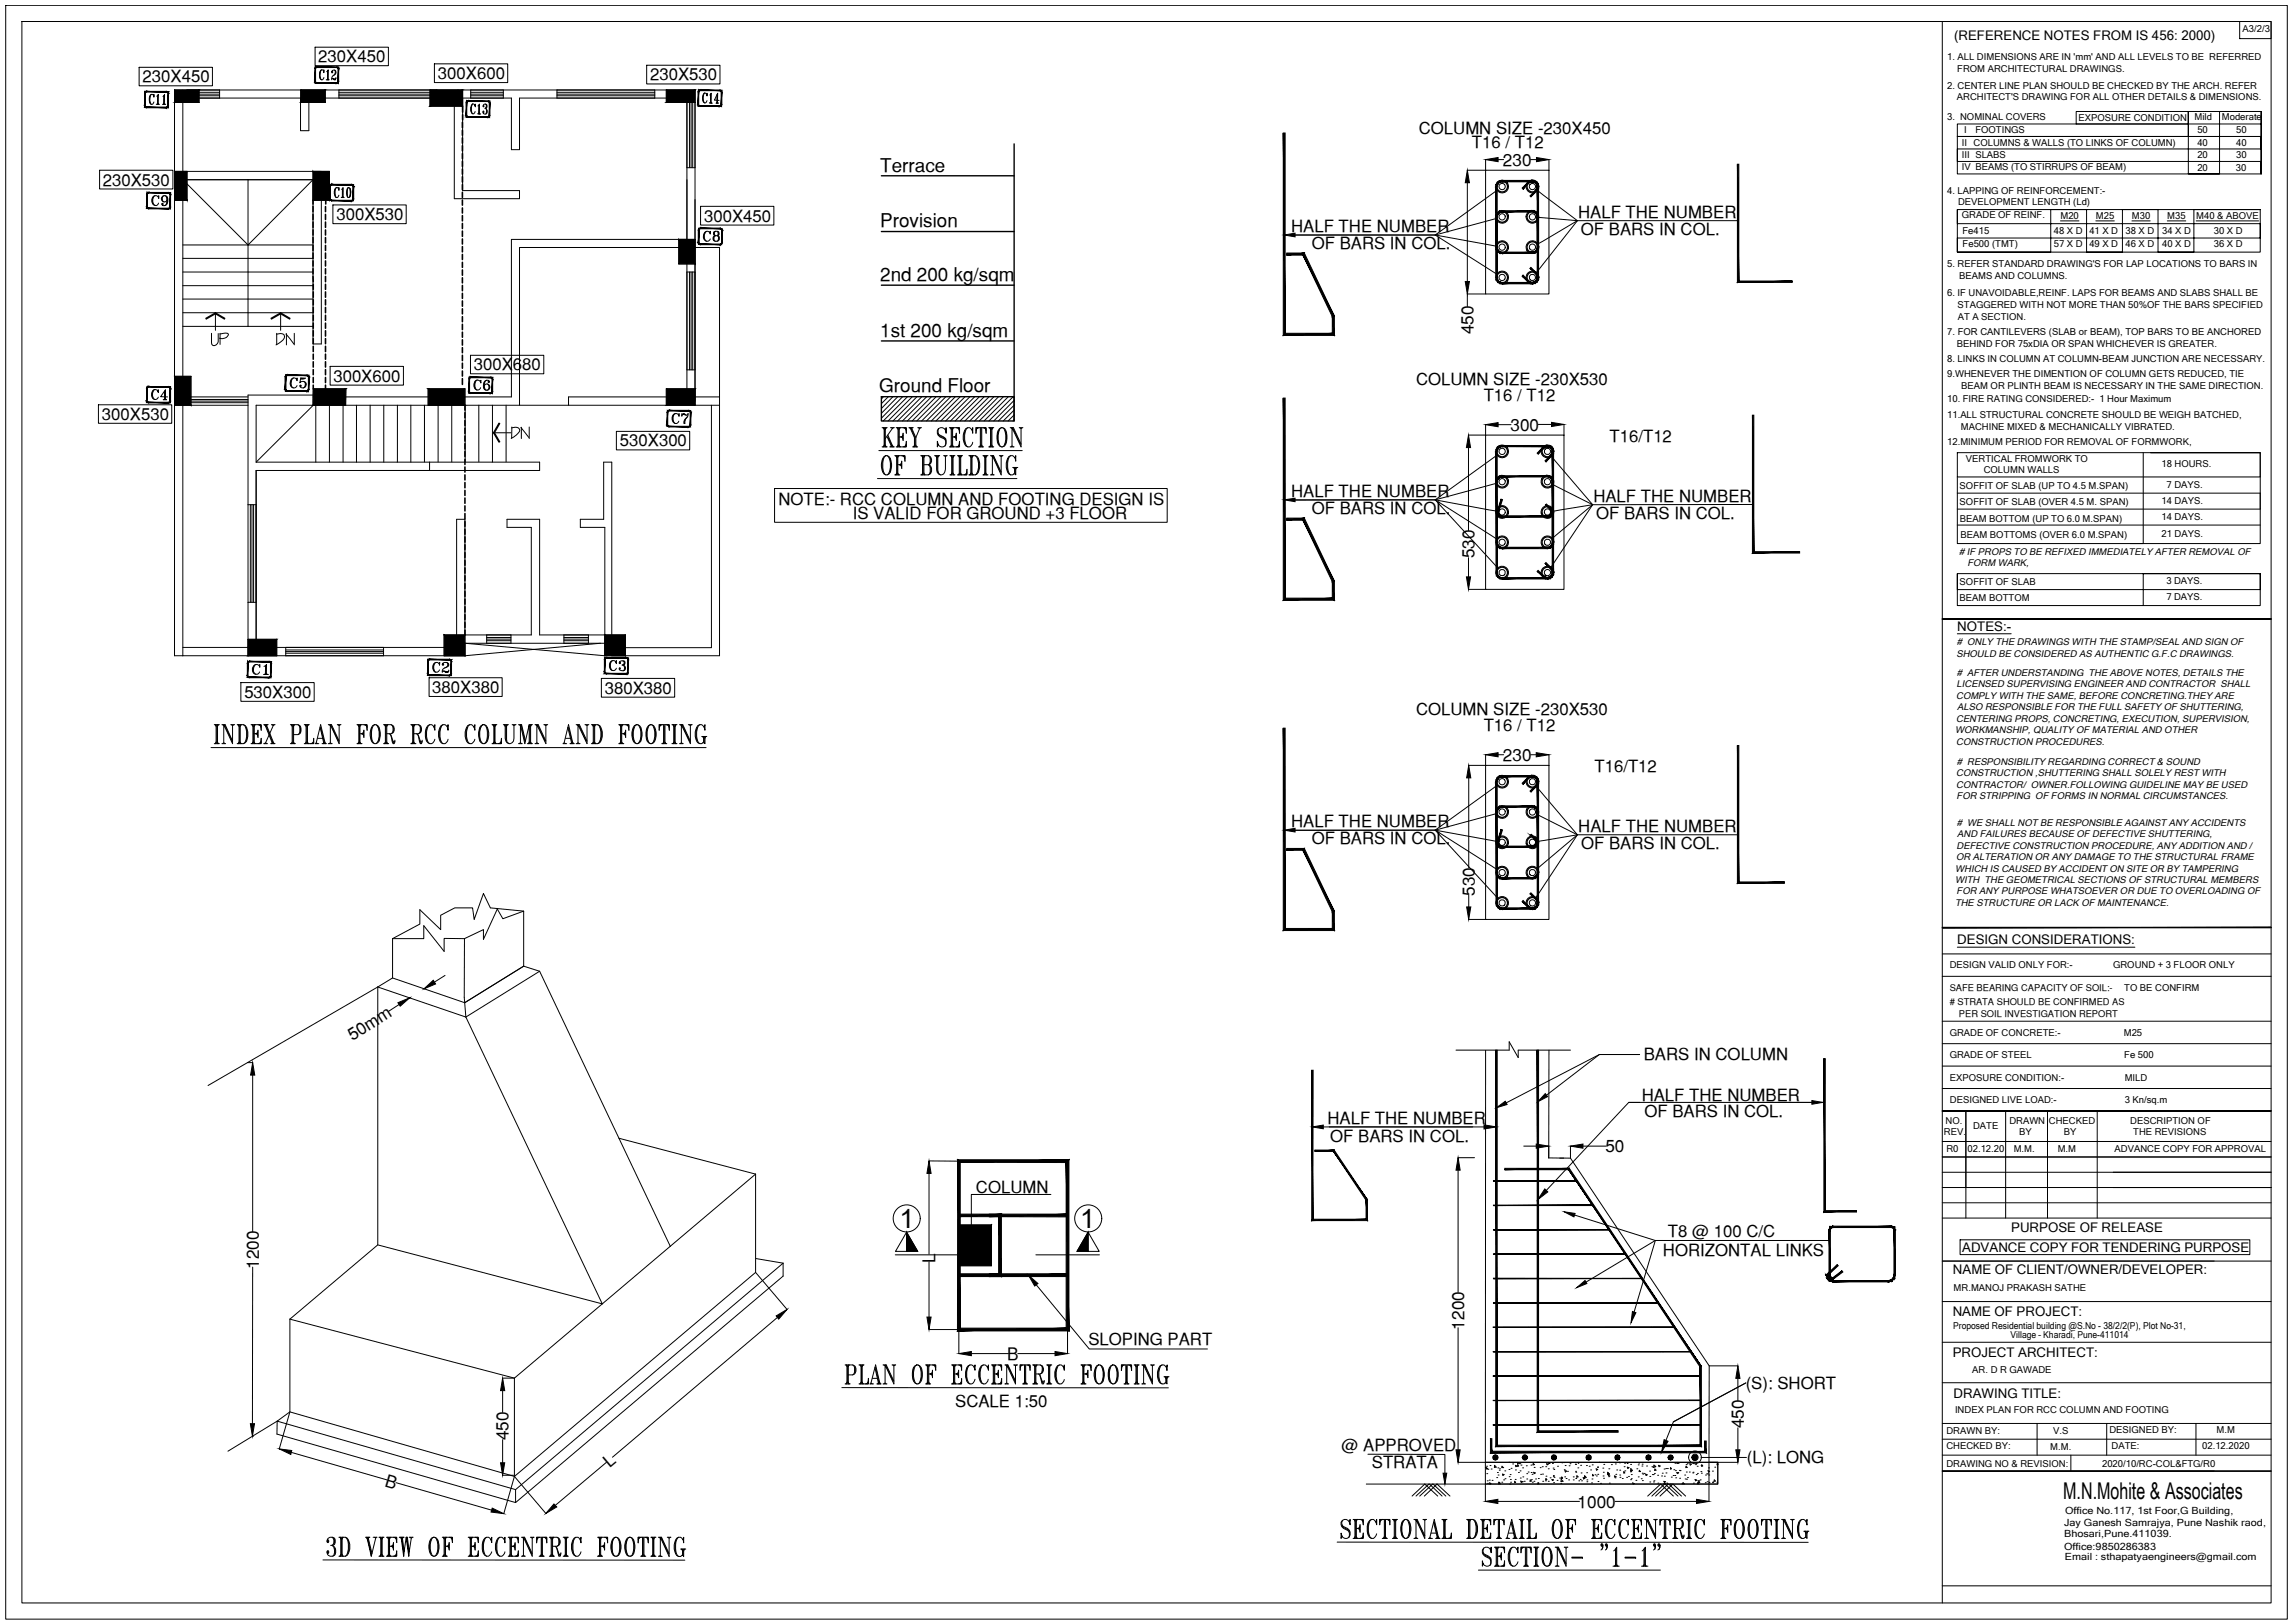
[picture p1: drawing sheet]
<svg xmlns="http://www.w3.org/2000/svg" width="420mm" height="297mm" viewBox="0 0 420 297" stroke-linecap="round" stroke-linejoin="round" font-family="sans-serif">
<defs><g id="words">
<text font-size="5.7" x="37.4" y="64.6">UP</text>
<g font-size="5.3">
<text x="127.7" y="45.5">C8</text>
<text x="49.4" y="64.2">DN</text>
<text x="92.4" y="81.5">DN</text>
</g>
<g font-size="4.9">
<text x="57.1" y="15.9">C12</text>
<text x="127.4" y="20.1">C14</text>
<text x="26.5" y="38.8">C9</text>
<text x="60" y="37.4">C10</text>
<text x="26.5" y="74.4">C4</text>
<text x="51.9" y="72.3">C5</text>
<text x="85.4" y="72.7">C6</text>
<text x="121.7" y="78.7">C7</text>
<text x="45.2" y="124.5">C1</text>
<text x="78" y="124.2">C2</text>
<text x="110.4" y="123.8">C3</text>
<text x="164.7" y="224.7">1</text>
<text x="197.7" y="224.7">1</text>
</g>
<text font-size="4.2" x="377.7" y="274.3">M.N.Mohite &amp; Associates</text>
<g font-size="3.5">
<text x="161.1" y="31.4">Terrace</text>
<text x="161.1" y="41.6">Provision</text>
<text x="161.1" y="51.4">2nd 200 kg/sqm</text>
<text x="161.1" y="61.6">1st 200 kg/sqm</text>
<text x="161" y="71.7">Ground Floor</text>
</g>
<g font-size="3.1">
<text x="58.3" y="11.4">230X450</text>
<text x="26.1" y="15.1">230X450</text>
<text x="80.2" y="14.5">300X600</text>
<text x="119" y="14.7">230X530</text>
<text x="259.7" y="24.5">COLUMN SIZE -230X450</text>
<text x="269.5" y="27.1">T16 / T12</text>
<text x="18.8" y="34">230X530</text>
<text x="275.2" y="30.3">230</text>
<text x="61.6" y="40.3">300X530</text>
<text x="128.9" y="40.6">300X450</text>
<text x="288.9" y="39.8">HALF THE NUMBER</text>
<text x="236.4" y="42.5">HALF THE NUMBER</text>
<text x="240.1" y="45.6">OF BARS IN COL.</text>
<text x="289.4" y="43.1">OF BARS IN COL.</text>
<text x="269.8" y="61.2" transform="rotate(-90 269.8 61.2)">450</text>
<text x="61" y="69.8">300X600</text>
<text x="86.7" y="67.8">300X680</text>
<text x="259.2" y="70.5">COLUMN SIZE -230X530</text>
<text x="18.7" y="76.8">300X530</text>
<text x="271.6" y="73.4">T16 / T12</text>
<text x="113.5" y="81.7">530X300</text>
<text x="276.5" y="78.8">300</text>
<text x="294.7" y="80.8">T16/T12</text>
<text x="142.5" y="92.4">NOTE:- RCC COLUMN AND FOOTING DESIGN IS</text>
<text x="156.1" y="95">IS VALID FOR GROUND +3 FLOOR</text>
<text x="236.4" y="91">HALF THE NUMBER</text>
<text x="240.1" y="94.1">OF BARS IN COL.</text>
<text x="291.7" y="91.8">HALF THE NUMBER</text>
<text x="292.2" y="95">OF BARS IN COL.</text>
<text x="269.9" y="102.2" transform="rotate(-90 269.9 102.2)">530</text>
<text x="44.7" y="127.7">530X300</text>
<text x="79.1" y="126.8">380X380</text>
<text x="110.7" y="127">380X380</text>
<text x="259.2" y="130.9">COLUMN SIZE -230X530</text>
<text x="271.6" y="133.8">T16 / T12</text>
<text x="275.2" y="139.2">230</text>
<text x="291.9" y="141.3">T16/T12</text>
<text x="236.4" y="151.4">HALF THE NUMBER</text>
<text x="240.1" y="154.6">OF BARS IN COL.</text>
<text x="289" y="152.3">HALF THE NUMBER</text>
<text x="289.5" y="155.4">OF BARS IN COL.</text>
<text x="270" y="163.9" transform="rotate(-90 270 163.9)">530</text>
<text x="64.5" y="190.5" transform="rotate(-32 64.5 190.5)">50mm</text>
<text x="300.9" y="194">BARS IN COLUMN</text>
<text x="300.6" y="201.5">HALF THE NUMBER</text>
<text x="243" y="205.7">HALF THE NUMBER</text>
<text x="243.5" y="209">OF BARS IN COL.</text>
<text x="301.1" y="204.4">OF BARS IN COL.</text>
<text x="293.9" y="210.9">50</text>
<text x="178.7" y="218.3">COLUMN</text>
<text x="305.3" y="226.4">T8 @ 100 C/C</text>
<text x="47.4" y="232.2" transform="rotate(-90 47.4 232.2)">1200</text>
<text x="171.2" y="231.2" transform="rotate(-90 171.2 231.2)">L</text>
<text x="304.4" y="229.8">HORIZONTAL LINKS</text>
<text x="268" y="243.3" transform="rotate(-90 268 243.3)">1200</text>
<text x="184.4" y="248.9">B</text>
<text x="199.2" y="246.2">SLOPING PART</text>
<text x="174.9" y="257.5">SCALE 1:50</text>
<text x="319.6" y="254.2">(S): SHORT</text>
<text x="93.1" y="263.6" transform="rotate(-90 93.1 263.6)">450</text>
<text x="319.3" y="261.4" transform="rotate(-90 319.3 261.4)">450</text>
<text x="111.6" y="268.6" transform="rotate(-40 111.6 268.6)">L</text>
<text x="245.6" y="265.5">@ APPROVED</text>
<text x="251.1" y="268.7">STRATA</text>
<text x="319.8" y="267.7">(L): LONG</text>
<text x="70.3" y="271.9" transform="rotate(16 70.3 271.9)">B</text>
<text x="288.8" y="275.9">1000</text>
</g>
<g font-size="2.4">
<text x="357.7" y="7.4">(REFERENCE NOTES FROM IS 456: 2000)</text>
<text x="358.3" y="115.5">NOTES:-</text>
<text x="358.3" y="172.8">DESIGN CONSIDERATIONS:</text>
<text x="368.2" y="225.5">PURPOSE OF RELEASE</text>
<text x="357.5" y="233.2">NAME OF CLIENT/OWNER/DEVELOPER:</text>
<text x="359.2" y="229.1">ADVANCE COPY FOR TENDERING PURPOSE</text>
<text x="357.5" y="240.9">NAME OF PROJECT:</text>
<text x="357.5" y="248.3">PROJECT ARCHITECT:</text>
<text x="357.7" y="255.9">DRAWING TITLE:</text>
</g>
<g font-size="1.8">
<text x="377.9" y="279.2">Jay Ganesh Samrajya, Pune Nashik raod,</text>
<text x="377.9" y="281.4">Bhosari,Pune.411039.</text>
<text x="378.1" y="277.1">Office No.117, 1st Foor,G Building,</text>
<text x="377.9" y="283.6">Office:9850286383</text>
<text x="378" y="285.6">Email : sthapatyaengineers@gmail.com</text>
</g>
<g font-size="1.7">
<text x="410.6" y="5.8">A3/2/3</text>
<text x="356.5" y="10.9">1. ALL DIMENSIONS ARE IN 'mm' AND ALL LEVELS TO BE REFERRED</text>
<text x="356.5" y="16.3">2. CENTER LINE PLAN SHOULD BE CHECKED BY THE ARCH. REFER</text>
<text x="358.3" y="13.1">FROM ARCHITECTURAL DRAWINGS.</text>
<text x="356.5" y="21.9">3. NOMINAL COVERS</text>
<text x="358.2" y="18.3">ARCHITECT'S DRAWING FOR ALL OTHER DETAILS &amp; DIMENSIONS.</text>
<text x="380.5" y="22.1">EXPOSURE CONDITION</text>
<text x="401.8" y="21.9">Mild</text>
<text x="406.8" y="21.9">Moderate</text>
<text x="359.2" y="26.7">II COLUMNS &amp; WALLS (TO LINKS OF COLUMN)</text>
<text x="359.2" y="28.9">III SLABS</text>
<text x="359.6" y="24.4">I</text>
<text x="361.6" y="24.4">FOOTINGS</text>
<text x="402.3" y="24.4">50</text>
<text x="402.3" y="26.7">40</text>
<text x="402.3" y="28.9">20</text>
<text x="409.4" y="24.4">50</text>
<text x="409.4" y="26.7">40</text>
<text x="409.4" y="28.9">30</text>
<text x="356.5" y="35.6">4. LAPPING OF REINFORCEMENT:-</text>
<text x="359.2" y="31.2">IV BEAMS (TO STIRRUPS OF BEAM)</text>
<text x="402.3" y="31.3">20</text>
<text x="409.3" y="31.3">30</text>
<text x="358.5" y="37.5">DEVELOPMENT LENGTH (Ld)</text>
<text x="359.2" y="39.9">GRADE OF REINF.</text>
<text x="377.2" y="40.1">M20</text>
<text x="383.7" y="40.1">M25</text>
<text x="390.3" y="40.1">M30</text>
<text x="396.8" y="40">M35</text>
<text x="402.1" y="40">M40 &amp; ABOVE</text>
<text x="359.3" y="42.9">Fe415</text>
<text x="359.3" y="45.2">Fe500 (TMT)</text>
<text x="376" y="42.9">48 X D</text>
<text x="376" y="45.2">57 X D</text>
<text x="382.5" y="42.9">41 X D</text>
<text x="382.5" y="45.2">49 X D</text>
<text x="389.1" y="42.9">38 X D</text>
<text x="389.1" y="45.2">46 X D</text>
<text x="395.8" y="42.9">34 X D</text>
<text x="395.8" y="45.2">40 X D</text>
<text x="405.3" y="42.8">30 X D</text>
<text x="405.3" y="45.1">36 X D</text>
<text x="356.5" y="48.9">5. REFER STANDARD DRAWING'S FOR LAP LOCATIONS TO BARS IN</text>
<text x="358.7" y="51.1">BEAMS AND COLUMNS.</text>
<text x="356.5" y="54.2">6. IF UNAVOIDABLE,REINF. LAPS FOR BEAMS AND SLABS SHALL BE</text>
<text x="358.4" y="56.4">STAGGERED WITH NOT MORE THAN 50%OF THE BARS SPECIFIED</text>
<text x="358.4" y="58.6">AT A SECTION.</text>
<text x="356.5" y="61.3">7. FOR CANTILEVERS (SLAB or BEAM), TOP BARS TO BE ANCHORED</text>
<text x="358.2" y="63.5">BEHIND FOR 75xDIA OR SPAN WHICHEVER IS GREATER.</text>
<text x="356.5" y="66.3">8. LINKS IN COLUMN AT COLUMN-BEAM JUNCTION ARE NECESSARY.</text>
<text x="356.5" y="69">9.WHENEVER THE DIMENTION OF COLUMN GETS REDUCED, TIE</text>
<text x="359.1" y="71.2">BEAM OR PLINTH BEAM IS NECESSARY IN THE SAME DIRECTION.</text>
<text x="356.5" y="73.7">10. FIRE RATING CONSIDERED:- 1 Hour Maximum</text>
<text x="356.5" y="76.6">11.ALL STRUCTURAL CONCRETE SHOULD BE WEIGH BATCHED,</text>
<text x="356.5" y="81.5">12.MINIMUM PERIOD FOR REMOVAL OF FORMWORK,</text>
<text x="359" y="78.8">MACHINE MIXED &amp; MECHANICALLY VIBRATED.</text>
<text x="358.8" y="89.4">SOFFIT OF SLAB (UP TO 4.5 M.SPAN)</text>
<text x="359.9" y="84.6">VERTICAL FROMWORK TO</text>
<text x="363.2" y="86.5">COLUMN WALLS</text>
<text x="395.7" y="85.6">18 HOURS.</text>
<text x="396.6" y="89.3">7 DAYS.</text>
<text x="358.8" y="92.4">SOFFIT OF SLAB (OVER 4.5 M. SPAN)</text>
<text x="358.8" y="95.5">BEAM BOTTOM (UP TO 6.0 M.SPAN)</text>
<text x="395.7" y="92.2">14 DAYS.</text>
<text x="395.7" y="95.2">14 DAYS.</text>
<text x="358.7" y="101.5"># IF PROPS TO BE REFIXED IMMEDIATELY AFTER REMOVAL OF</text>
<text x="358.9" y="98.5">BEAM BOTTOMS (OVER 6.0 M.SPAN)</text>
<text x="395.7" y="98.3">21 DAYS.</text>
<text x="358.8" y="107.1">SOFFIT OF SLAB</text>
<text x="360.2" y="103.6">FORM WARK,</text>
<text x="396.6" y="106.9">3 DAYS.</text>
<text x="358.8" y="110">BEAM BOTTOM</text>
<text x="396.6" y="109.9">7 DAYS.</text>
<text x="358.3" y="118.1"># ONLY THE DRAWINGS WITH THE STAMP/SEAL AND SIGN OF</text>
<text x="358.2" y="120.2">SHOULD BE CONSIDERED AS AUTHENTIC G.F.C DRAWINGS.</text>
<text x="358.2" y="125.8">LICENSED SUPERVISING ENGINEER AND CONTRACTOR SHALL</text>
<text x="358.3" y="123.7"># AFTER UNDERSTANDING THE ABOVE NOTES, DETAILS THE</text>
<text x="358.1" y="127.9">COMPLY WITH THE SAME, BEFORE CONCRETING.THEY ARE</text>
<text x="358.3" y="130">ALSO RESPONSIBLE FOR THE FULL SAFETY OF SHUTTERING,</text>
<text x="358" y="134.2">WORKMANSHIP, QUALITY OF MATERIAL AND OTHER</text>
<text x="358.1" y="132.1">CENTERING PROPS, CONCRETING, EXECUTION, SUPERVISION,</text>
<text x="358.1" y="136.3">CONSTRUCTION PROCEDURES.</text>
<text x="358.1" y="142.1">CONSTRUCTION ,SHUTTERING SHALL SOLELY REST WITH</text>
<text x="358.3" y="140"># RESPONSIBILITY REGARDING CORRECT &amp; SOUND</text>
<text x="358.1" y="144.2">CONTRACTOR/ OWNER.FOLLOWING GUIDELINE MAY BE USED</text>
<text x="358.2" y="146.3">FOR STRIPPING OF FORMS IN NORMAL CIRCUMSTANCES.</text>
<text x="358.2" y="155.3">DEFECTIVE CONSTRUCTION PROCEDURE, ANY ADDITION AND /</text>
<text x="358.3" y="151.1"># WE SHALL NOT BE RESPONSIBLE AGAINST ANY ACCIDENTS</text>
<text x="358.3" y="153.2">AND FAILURES BECAUSE OF DEFECTIVE SHUTTERING,</text>
<text x="358" y="159.5">WHICH IS CAUSED BY ACCIDENT ON SITE OR BY TAMPERING</text>
<text x="358" y="161.6">WITH THE GEOMETRICAL SECTIONS OF STRUCTURAL MEMBERS</text>
<text x="358.1" y="157.4">OR ALTERATION OR ANY DAMAGE TO THE STRUCTURAL FRAME</text>
<text x="357.9" y="165.8">THE STRUCTURE OR LACK OF MAINTENANCE.</text>
<text x="358.2" y="163.7">FOR ANY PURPOSE WHATSOEVER OR DUE TO OVERLOADING OF</text>
<text x="356.9" y="177.2">DESIGN VALID ONLY FOR:-</text>
<text x="386.9" y="177.2">GROUND + 3 FLOOR ONLY</text>
<text x="356.9" y="181.4">SAFE BEARING CAPACITY OF SOIL:-</text>
<text x="356.9" y="184"># STRATA SHOULD BE CONFIRMED AS</text>
<text x="388.9" y="181.4">TO BE CONFIRM</text>
<text x="356.9" y="189.6">GRADE OF CONCRETE:-</text>
<text x="358.6" y="186.1">PER SOIL INVESTIGATION REPORT</text>
<text x="388.8" y="189.6">M25</text>
<text x="356.9" y="193.7">GRADE OF STEEL</text>
<text x="357" y="197.8">EXPOSURE CONDITION:-</text>
<text x="388.9" y="193.7">Fe 500</text>
<text x="389" y="197.8">MILD</text>
<text x="357" y="201.9">DESIGNED LIVE LOAD:-</text>
<text x="389" y="201.9">3 Kn/sq.m</text>
<text x="355.9" y="207.7">REV.</text>
<text x="356.2" y="205.7">NO.</text>
<text x="361.2" y="206.7">DATE</text>
<text x="367.9" y="205.7">DRAWN</text>
<text x="369.7" y="207.7">BY</text>
<text x="375.1" y="205.7">CHECKED</text>
<text x="377.8" y="207.7">BY</text>
<text x="390" y="205.7">DESCRIPTION OF</text>
<text x="390.6" y="207.7">THE REVISIONS</text>
<text x="356.3" y="210.8">R0</text>
<text x="360.2" y="210.8">02.12.20</text>
<text x="368.7" y="210.8">M.M.</text>
<text x="376.7" y="210.8">M.M</text>
<text x="387.1" y="210.8">ADVANCE COPY FOR APPROVAL</text>
<text x="357.7" y="236.3">MR.MANOJ PRAKASH SATHE</text>
<text x="357.6" y="243.2">Proposed Residential building @S.No - 38/2/2(P), Plot No-31,</text>
<text x="368.1" y="244.9">Village – Kharadi, Pune-411014</text>
<text x="361.1" y="251.2">AR. D R GAWADE</text>
<text x="356.3" y="262.5">DRAWN BY:</text>
<text x="357.9" y="258.6">INDEX PLAN FOR RCC COLUMN AND FOOTING</text>
<text x="375.9" y="262.4">V.S</text>
<text x="386.2" y="262.3">DESIGNED BY:</text>
<text x="405.8" y="262.3">M.M</text>
<text x="356.3" y="268.4">DRAWING NO &amp; REVISION:</text>
<text x="356.3" y="265.3">CHECKED BY:</text>
<text x="375.4" y="265.3">M.M.</text>
<text x="384.8" y="268.5">2020/10/RC-COL&amp;FTG/R0</text>
<text x="386.6" y="265.3">DATE:</text>
<text x="403.2" y="265.3">02.12.2020</text>
</g>
</g></defs>
<!-- layer: SEC_COLFIL -->
<g fill="#000" stroke="#000" stroke-width=".18">
<path d="M31.9 18.8l4.5-2.3v2.3zM31.9 16.5v2.3l4.5-2.3z"/>
<path d="M55.1 18.8l4.4-2.3v2.3zM55.1 16.5v2.3l4.4-2.3z"/>
<path d="M78.7 19.4l6-2.9v2.9zM78.7 16.5v2.9l6-2.9z"/>
<path d="M122 18.8l5.2-2.3v2.3zM122 16.5v2.3l5.2-2.3z"/>
<path d="M31.9 31.4h2.3v5.3zM31.9 31.4v5.3h2.3z"/>
<path d="M57.3 31.4h3v5.3zM57.3 31.4v5.3h3z"/>
<path d="M124.3 43.8h2.9v4.5zM124.3 43.8v4.5h2.9z"/>
<path d="M31.9 68.9h3.1v5.3zM31.9 68.9v5.3h3.1z"/>
<path d="M57.3 71.2h6l-6 3zM57.3 74.2h6v-3z"/>
<path d="M78.4 71.2l6.7 3h-6.7zM78.4 71.2l6.7 3v-3z"/>
<path d="M122 74.2l5.2-3v3zM122 71.2v3l5.2-3z"/>
<path d="M45.4 117h5.3l-5.3 3zM45.4 120h5.3v-3z"/>
<path d="M81.3 116.2l3.8 3.8h-3.8zM81.3 116.2l3.8 3.8v-3.8z"/>
<path d="M110.7 116.2l3.8 3.8h-3.8zM110.7 116.2l3.8 3.8v-3.8z"/>
<path d="M181.5 224.2l-6 7.4h6zM175.5 224.2h6l-6 7.4z"/>
</g>
<!-- layer: SEC_COLUMN -->
<g fill="none" stroke="#000" stroke-width=".18">
<path d="M31.9 16.5h4.5v2.3h-4.5v-2.3l4.5 2.3M36.4 16.5l-4.5 2.3M55.1 16.5h4.4v2.3h-4.4v-2.3l4.4 2.3M59.5 16.5l-4.4 2.3M78.7 16.5h6v2.9h-6v-2.9l6 2.9M84.7 16.5l-6 2.9M122 16.5h5.2v2.3h-5.2v-2.3l5.2 2.3M127.2 16.5l-5.2 2.3M31.9 31.4l2.3 5.3M34.2 31.4l-2.3 5.3h2.3v-5.3h-2.3v5.3M57.3 31.4l3 5.3M60.3 31.4l-3 5.3h3v-5.3h-3v5.3"/>
<path d="M124.3 43.8l2.9 4.5M127.2 43.8l-2.9 4.5h2.9v-4.5h-2.9v4.5M31.9 68.9l3.1 5.3M35 68.9l-3.1 5.3h3.1v-5.3h-3.1v5.3M57.3 71.2l6 3v-3h-6v3h6M63.3 71.2l-6 3M78.4 71.2l6.7 3M85.1 71.2v3h-6.7v-3h6.7l-6.7 3M122 71.2h5.2v3h-5.2v-3l5.2 3M127.2 71.2l-5.2 3M45.4 117l5.3 3v-3h-5.3v3h5.3M50.7 117l-5.3 3"/>
<path d="M81.3 116.2l3.8 3.8M85.1 116.2v3.8h-3.8v-3.8h3.8l-3.8 3.8M110.7 116.2l3.8 3.8M114.5 116.2v3.8h-3.8v-3.8h3.8l-3.8 3.8M175.5 224.2v7.4h6v-7.4h-6l6 7.4M181.5 224.2l-6 7.4"/>
</g>
<!-- layer: SEC_col text -->
<g fill="#000" stroke="#000" stroke-width=".18">
<path d="M26.6 16.8l-.1 .2h.1zM26.6 16.8v.2zM26.6 16.8l.1 .1 .1-.2zM26.8 16.7l-.1 .2z"/>
<path d="M26.5 17h.1l-.1 2.4zM26.6 17l-.1 2.4h.1z"/>
<path d="M26.6 19.6l.2 .1v-.1zM26.7 19.5l.1 .1h-.2zM26.5 19.4l.1 .2 .1-.1zM26.5 19.4l.2 .1z"/>
<path d="M26.8 19.6l3.7 .1h-3.7zM26.8 19.6l3.7 .1v-.1z"/>
<path d="M30.5 16.7v.1h.3zM30.5 16.8h.3zM30.6 16.9l.2 .1v-.2zM30.6 16.9l.2 .1z"/>
<path d="M26.8 16.7h3.7v.1zM26.8 16.7v.1h3.7z"/>
<path d="M30.7 19.4l.1 .2v-.2zM30.7 19.4l.1 .2-.2-.1zM30.6 19.5l-.1 .2 .3-.1zM30.5 19.6l.1-.1-.1 .2z"/>
<path d="M30.8 17v2.4h-.1zM30.7 17v2.4l.1-2.4z"/>
<path d="M85.4 18.5l-.1 .3h.2zM85.4 18.5l.1 .1v.2zM85.4 18.5l.1 .1 .2-.1zM85.7 18.5l-.2 .1z"/>
<path d="M85.3 18.8h.2l-.2 2.4zM85.5 18.8l-.2 2.4h.2z"/>
<path d="M89.4 18.5v.1l.2-.1zM89.4 18.6l.2-.1zM89.6 18.5l-.1 .1 .2 .2zM89.5 18.6l.2 .2z"/>
<path d="M85.7 18.5h3.7v.1zM85.7 18.5v.1h3.7z"/>
<path d="M85.4 21.4l.3 .1v-.2zM85.4 21.4l.3-.1zM85.3 21.2l.1 .2 .1-.1zM85.3 21.2l.2 .1z"/>
<path d="M85.7 21.3l3.7 .2h-3.7zM85.7 21.3l3.7 .2v-.2z"/>
<path d="M89.6 21.2v.2l.1-.2zM89.6 21.2v.2zM89.5 21.3l-.1 .2 .2-.1zM89.4 21.3h.1l-.1 .2z"/>
<path d="M89.7 18.8v2.4h-.1zM89.6 18.8v2.4l.1-2.4z"/>
</g>
<g fill="none" stroke="#000" stroke-width=".18">
<path d="M27.5 17.5l-.1 .4 .1 .9M27.7 17.3l-.2 .6a1.21 1.21 0 0 0 .2 1.2M28.1 17.5l.1-.2v.5l-.2-.4a.48 .48 0 0 0-.5 0 .48 .48 0 0 0-.2 .5v.5a.58 .58 0 0 0 .6 .7l.3-.4M28.6 19.1h.6M28.7 17.6l.3-.3-.1 1.8M28.9 17.4v1.7M28.9 19l-.2 .1M28.9 18.9l-.1 .2M28.9 17.4v1.6M28.9 18.9l.1 .2M28.9 19l.2 .1M29.7 19.1h.6"/>
<path d="M29.8 17.7l.3-.4v1.8M30 17.5v1.6M30 19l-.1 .1M30 18.9l-.1 .2M30 17.5v1.5M30.1 18.9l.1 .2M30.1 19l.1 .1M86.3 19.3l-.1 .4 .1 .9M86.6 19l-.3 .7a1.17 1.17 0 0 0 .3 1.1M86.9 19.3l.1-.2v.5a.51 .51 0 0 0-.4-.6 1.24 1.24 0 0 0 0 1.8l.2-.1 .2-.3M87.5 19.4l.3-.3-.1 1.8M87.7 19.2v1.6"/>
<path d="M87.7 19.2v1.5M88.5 19.4v.1zM88.5 19.3v.3l-.1-.2a.37 .37 0 0 1 .3-.4 .37 .37 0 0 1 .4 .3v.4l-.2 .1M88.8 19.8a.51 .51 0 0 1 .4 .6 .51 .51 0 0 1-.7 .4l-.1-.4 .1-.1 .1 .2-.1 .1M88.9 19.1a.46 .46 0 0 1-.1 .7 .76 .76 0 0 1 .1 1.1M89.1 19.1l-.1 .6M87.4 20.8l.6 .1M87.7 20.7l-.2 .1M87.7 20.7l-.1 .1M87.7 20.7l.1 .2M87.7 20.7l.2 .2M88.5 20.4v.1z"/>
<path d="M89.1 20.1v.6"/>
</g>
<!-- layer: SEC_ARCH -->
<g fill="none" stroke="#000" stroke-width=".18">
<path d="M31.9 16.5v103.5h53.2M33.5 16.5v14.9h25.3v31.5h-1.5v-30M33.5 17.9h21.5v6h1.5v-6h26.7v18.5h11.9v-1.5h-10.4v-17h8.9v9.5h1.5v-9.5h30.7v25.9h-32.2v28.8h-36.3M34.2 17.9v-1.4h93v57.7M34.2 17.2h6M34.2 16.9h6M34.2 17.5h6M40.2 16.5v1.4M62 17.2h18M62 16.9h18M62 17.5h18M62 16.5v1.4"/>
<path d="M80 16.5v1.4M86.2 17.2h5.9M86.2 16.9h5.9M86.2 17.5h5.9M86.2 16.5v1.4M92.1 16.5v1.4M102 17.2h17.9M102 16.9h17.9M102 17.5h17.9M102 16.5v1.4M119.9 16.5v1.4M126.2 18.8v11.9"/>
<path d="M126.5 18.8v11.9M126.8 18.8v11.9M33.5 32.9v87.1M33.5 32.9h23.8M33.5 32.9l11.9 11.9 11.9-11.9M45.4 32.9v26.8M125.8 30.7h1.4M33.5 44.8h23.8M33.5 47.3h23.8M33.5 49.8h23.8M33.5 52.3h23.8M33.5 54.7h23.8"/>
<path d="M33.5 57.2h23.8M33.5 59.7h23.8M37.7 58.3l1.7-1.1 1.8 1.1-.1 .1-1.7-1-1.7 1zM39.4 57.4v3.1M49.6 58.3l1.8-1.1 1.7 1.1-.1 .1-1.6-1-1.7 1zM51.4 57.4v3.1M125.8 49.8h1.4M126.2 49.8v17.9M126.5 49.8v17.9M126.8 49.8v17.9M131.7 45.3v74.7h-19.7v-35.4h-1.5v10.4h-4.3v1.5h4.5v23.6M31.9 74.2h13.5"/>
<path d="M33.5 72.6h11.9M33.5 73.4h11.9M33.5 73.1h11.9M33.5 73.7h11.9M57.3 72.3h-11.9v47.7M57.3 74.2l-10.4 10.4M57.8 74.2v10.4M60.3 74.2v10.4M62.8 74.2v10.4M65.3 74.2v10.4M67.8 74.2v10.4M70.3 74.2v10.4"/>
<path d="M72.8 74.2v10.4M75.2 74.2v10.4M77.7 74.2v10.3M80.2 74.2v10.3M82.7 74.2v10.3M85.2 74.2v10.3M87.7 74.2v10.3M90.2 74.2v10.4M90.5 79.2h3M91.3 77.4l.2 .1-1 1.7 1 1.7h-.2l-1-1.7zM92.7 74.2v10.3M125.8 72.6v-27.3h-30.7v28.9"/>
<path d="M125.8 67.7h1.4M130.2 74.2v44.3h-18.2M131.7 74.2h-84.8v10.4M131.7 72.6h-27.6v1.6M45.4 92.4h1.5M45.8 92.4v17.8M46.1 92.4v17.8M46.4 92.4v17.8M46.9 84.6h51.9v1.5h-51.9v33.9M78.6 84.6v1.5M33.5 118.5h11.9M45.4 110.2h1.5"/>
<path d="M52.3 118.5v1.5M52.3 119.3h17.9M52.3 119h17.9M52.3 119.5h17.9M70.2 118.5v1.5M85.1 117.7h27.1M85.1 117.7v2.3M85.1 117.7l25.6 2.3M89.1 117h4.4M89.1 116.7h4.4M89.1 117.3h4.4M89.1 116.2v1.5"/>
<path d="M93.5 116.2v1.5M103.2 116.2v1.5M103.2 117h4.5M103.2 116.7h4.5M103.2 117.3h4.5M107.7 116.2v1.5M109.9 117.7l-24.8 2.3M110.7 116.2h-11.9v-21.2h-6v1.5h4.5v19.7h-12.2v-21.2h-1.5v23.5h-36.7"/>
</g>
<!-- layer: SEC_Main Title -->
<g fill="none" stroke="#000" stroke-width=".18">
<path d="M161.5 78.3h.9M161.6 78.3l.3 .1M161.7 78.3l.2 .3M161.9 78.3v3.5M162 78.4v3.2M162.1 78.3v3.5M162.2 78.3l-.1 .3M162.3 78.3l-.2 .1M162.4 80l.9 1.8M162.5 80l.9 1.8M162.5 79.6l1 2.2M163 78.3h.7"/>
<path d="M163.3 78.3l.1 .1 .2-.1M163.4 78.4l-1.3 1.9M164.1 78.3h1.8v1l-.1-1M164.2 78.3l.2 .1M164.3 78.3l.1 .3M164.4 78.3v3.5M164.5 78.4v3.2M164.6 78.3v3.5M164.6 80h.7M164.7 78.3l-.1 .3M164.9 78.3l-.3 .1M165.3 79.3v1.3l-.1-.6z"/>
<path d="M165.3 79.6l-.2 .4 .2 .3M165.3 79.8l-.4 .2 .4 .1M165.3 78.3l.6 .1M165.6 78.3l.3 .3M165.7 78.3l.2 .5M166.4 78.3h.8M166.5 78.3l.2 .1M166.6 78.3l.8 1.8v1.7M166.7 78.3l.8 1.8v1.5M166.9 78.3l.8 1.8v1.7M167.1 78.3l-.2 .1M168 78.3h.7"/>
<path d="M168.1 78.3l.2 .1 .3-.1M168.3 78.4l-.6 1.7M171.7 79.3l.1 .3 1.2 .7 .1 .3M171.8 78.4a.93 .93 0 0 0 .3 1.2l.6 .4a1.04 1.04 0 0 1 0 1.8l-.8-.2-.3-.8v1l.1-.5M173.1 78.8l.1-.5v1a.88 .88 0 0 0-.4-.9 .88 .88 0 0 0-1 0 1.03 1.03 0 0 0 .3 1.6l.6 .3a.97 .97 0 0 1 .3 1.3M173.8 78.3h1.9v1l-.2-1M173.9 78.3l.2 .1M174.1 78.3v.3M174.1 78.3v3.5M174.3 78.4v3.2M174.4 80h.7M174.4 78.3v3.5"/>
<path d="M174.5 78.3l-.1 .3M174.6 78.3l-.2 .1M175.1 79.3v1.3l-.2-.6zM175.1 79.6l-.2 .4 .2 .3M175.1 79.8l-.5 .2 .5 .1M175.1 78.3l.6 .1M175.3 78.3l.4 .3M175.4 78.3l.3 .5M176.7 78.8a2.91 2.91 0 0 0 0 2.5M177.2 78.3a2.54 2.54 0 0 0-.5 2.8l.2 .5 .3 .2M178 78.8l.1-.5v1l-.1-.5-.3-.4a.78 .78 0 0 0-.8 0 .78 .78 0 0 0-.4 .7 2.78 2.78 0 0 0 .3 2.5l.4 .2a.85 .85 0 0 0 .9-.9M178.8 78.3l-.1 1v-1h1.8v1l-.1-1"/>
<path d="M178.9 78.3l-.2 .5M179 78.3l-.3 .3M179.3 78.3l-.6 .1M179.5 78.3v3.5M179.6 78.4v3.2M179.7 78.3v3.5M179.9 78.3l.6 .1M180.2 78.3l.3 .3M180.3 78.3l.2 .5M181 78.3h.9M181.1 78.3l.2 .1M181.2 78.3l.1 .3"/>
<path d="M181.3 78.3v3.5M181.5 78.4v3.2M181.6 78.3v3.5M181.7 78.3l-.1 .3M181.8 78.3l-.2 .1M182.9 78.8a2.91 2.91 0 0 0 0 2.5M183 78.4a.78 .78 0 0 1 .9 0 .78 .78 0 0 1 .4 .7 3.4 3.4 0 0 1-.4 2.5 .81 .81 0 0 1-.9 .1 .81 .81 0 0 1-.4-.8 3.2 3.2 0 0 1 .4-2.5zM183.3 78.3a2.54 2.54 0 0 0-.4 2.8l.2 .5 .2 .2M183.5 78.3a2.54 2.54 0 0 1 .5 2.8l-.2 .5-.3 .2M184 78.8a2.91 2.91 0 0 1 0 2.5M184.9 78.3h.6l1.4 3M185.1 78.3l.2 .1"/>
<path d="M185.4 78.3l1.4 3M186.6 78.3h.7M186.7 78.3l.2 .1 .2-.1M186.9 78.4v3.4l-1.6-3.5v3.3M160.6 87.6h25.6M160.9 82.5h26.2M161.5 81.8h.9M161.7 83.9a3.4 3.4 0 0 0 0 2.5M161.8 83.6a.78 .78 0 0 1 .9-.1 .78 .78 0 0 1 .4 .7 2.95 2.95 0 0 1-.3 2.5 .78 .78 0 0 1-.9 .1 .78 .78 0 0 1-.4-.7 2.95 2.95 0 0 1 .3-2.5zM161.9 81.6l-.3 .2M161.9 81.4l-.2 .4M162.1 81.4l.1 .4"/>
<path d="M162.1 81.6l.2 .2M162.2 83.4a2.15 2.15 0 0 0-.6 2.2l.1 .6 .5 .7M162.4 83.4a2.79 2.79 0 0 1 0 3.5M162.9 83.9a3.4 3.4 0 0 1 0 2.5M162.9 81.8h.8M163 81.8l.3-.4 .3 .4M163.8 83.4h1.9v1l-.1-1M163.8 86.9h.9M163.9 83.4l.3 .2M164 83.4l.2 .3M164.1 81.8h1.8v-1l-.1 1M164.2 83.4v3.5"/>
<path d="M164.2 86.7l-.3 .2M164.2 86.6l-.2 .3M164.3 83.6v3.1M164.4 83.4v3.5M164.4 85h.7M164.4 86.6l.1 .3M164.4 86.7l.2 .2M164.4 81.6l-.2 .2M164.4 81.4l-.1 .4M164.5 83.4l-.1 .3M164.6 81.4l.1 .4M164.6 81.6l.3 .2"/>
<path d="M164.6 83.4l-.2 .2M165.1 84.4v1.3l-.1-.7zM165.1 84.8l-.3 .2 .3 .4M165.1 84.9l-.5 .1 .5 .2M165.1 83.4l.6 .2M165.3 83.4l.4 .3M165.4 83.4l.3 .5M165.9 81.6l-.6 .2M165.9 81.4l-.3 .4M165.9 81.3l-.2 .5M167.1 81.8h.9M167.4 81.6l-.2 .2"/>
<path d="M167.4 81.4l-.1 .4M167.7 81.4l.1 .4M167.7 81.6l.2 .2M168.6 83.4h1.4a.87 .87 0 0 1 .6 .8 .87 .87 0 0 1-.6 .8M168.7 83.4l.2 .2M168.8 83.4l.1 .3M168.9 83.4v3.5M168.9 86.7l-.2 .2M168.9 86.6l-.1 .3M169 83.6v3.1M169.1 83.4v3.5M169.1 86.6l.2 .3"/>
<path d="M169.1 86.7l.3 .2M169.3 83.4l-.2 .3M169.4 83.4l-.3 .2M170 83.4a1.18 1.18 0 0 1 .2 1.5l-.2 .1h-.9M170 85a1.01 1.01 0 0 1 .6 1 1.01 1.01 0 0 1-.6 .9h-1.4M170 85l.3 .6v.8l-.3 .5M170.3 83.7l.1 .4-.1 .7M170.3 85.4l.1 .3-.1 .9M171.1 83.4h.9M171.2 83.4l.3 .2M171.4 83.4l.1 .3M171.5 83.4l.1 3a.73 .73 0 0 0 .7 .5 .73 .73 0 0 0 .7-.5l.1-.5v-2.3"/>
<path d="M171.6 83.6v2.5l.1 .3M171.7 83.4v2.7l.1 .5 .4 .3M171.8 83.4l-.1 .3M171.9 83.4l-.2 .2M172.7 83.4h.7M172.9 83.4l.2 .2 .2-.2M173.8 81.8h1.9v-1l-.2 1M173.9 86.9h.9M173.9 83.4h.9M174 83.4l.2 .2M174.1 81.6l-.2 .2M174.1 81.4v.4"/>
<path d="M174.1 83.4l.1 .3M174.2 83.4v3.5M174.2 86.7l-.2 .2M174.2 86.6l-.1 .3M174.4 83.6v3.1M174.4 81.4l.1 .4M174.4 81.6l.2 .2M174.5 83.4v3.5M174.5 86.6l.1 .3M174.5 86.7l.2 .2M174.6 83.4l-.1 .3M174.7 83.4l-.2 .2"/>
<path d="M175.3 86.9h1.7v-1l-.1 1M175.3 83.4h.9M175.4 83.4l.2 .2M175.5 83.4l.1 .3M175.6 83.4v3.5M175.6 86.7l-.2 .2M175.6 86.6l-.1 .3M175.7 81.6l-.6 .2M175.7 81.4l-.4 .4M175.7 81.3l-.3 .5M175.8 83.6v3.1M175.9 83.4v3.5"/>
<path d="M175.9 86.6l.1 .3M175.9 86.7l.2 .2M176 83.4l-.1 .3M176.1 83.4l-.2 .2M177 86.7l-.5 .2M177 86.6l-.3 .3M177 86.4l-.2 .5M177.4 83.4h1.1a1.36 1.36 0 0 1 .9 1.4 2.85 2.85 0 0 1-.5 1.9l-.4 .2h-1.1M177.5 83.4l.2 .2M177.6 83.4l.1 .3M177.7 83.4v3.5M177.7 86.7l-.2 .2"/>
<path d="M177.7 86.6l-.1 .3M177.8 83.6v3.1M178 83.4v3.5M178 86.6l.1 .3M178 86.7l.2 .2M178.1 83.4l-.1 .3M178.2 83.4l-.2 .2M178.5 83.4a2.79 2.79 0 0 1 0 3.5M179 83.9a3.4 3.4 0 0 1 0 2.5M179.1 81.8h1M179.5 81.6l-.2 .2M179.5 81.4l-.1 .4"/>
<path d="M179.7 81.4l.2 .4M179.7 81.6l.2 .2M179.9 86.9h1M179.9 83.4h1M180 83.4l.3 .2M180.2 83.4l.1 .3M180.3 83.4v3.5M180.3 86.7l-.3 .2M180.3 86.6l-.1 .3M180.4 83.6v3.1M180.5 83.4v3.5M180.5 86.6l.1 .3"/>
<path d="M180.5 86.7l.2 .2M180.6 83.4l-.1 .3M180.7 83.4l-.2 .2M181 81.8h.9M181.3 81.6l-.2 .2M181.3 81.4l-.1 .4M181.3 86.9h.7M181.3 83.4h.6l1.4 3M181.4 86.9l.3-.2 .2 .2M181.4 83.4l.3 .2M181.6 81.4l.1 .4M181.6 81.6l.2 .2"/>
<path d="M181.8 83.4l1.4 3M183 83.4h.6M183.1 83.4l.2 .2 .2-.2M183.3 83.6v3.3l-1.6-3.5v3.3M184.6 83.9a3.4 3.4 0 0 0 0 2.5M184.9 81.8h.8M185 83.4a2.15 2.15 0 0 0-.5 2.2l.1 .6 .4 .7M185.1 81.8l.2-.2 .2 .2M185.4 85.6h.9M185.5 85.6l.2 .1M185.6 85.6l.1 .3M185.7 85.6v1l-.1 .1"/>
<path d="M185.9 83.9l.1-.5v1l-.1-.5-.3-.3a.78 .78 0 0 0-.8-.1 .78 .78 0 0 0-.5 .7 2.78 2.78 0 0 0 .4 2.5l.3 .2 .9-.2 .1 .2v-1.3M185.9 85.7v.9M186.1 85.6l-.1 .3M186.2 85.6l-.2 .1M38.6 136.8h90.7M39.2 132.6h1M39.2 136.1h1M39.4 132.6l.2 .2M39.4 132.6l.2 .4M39.6 132.6v3.5M39.6 135.9l-.2 .2M39.6 135.8l-.2 .3"/>
<path d="M39.7 132.8v3.1M39.8 132.6v3.5M39.8 135.8l.1 .3M39.8 135.9l.2 .2M39.9 132.6l-.1 .4M40 132.6l-.2 .2M40.6 132.6h.6l1.4 3M40.6 136.1h.7M40.8 136.1l.2-.2 .2 .2M40.8 132.6l.2 .2M41.1 132.6l1.4 3M42.2 132.6h.8"/>
<path d="M42.4 132.6l.2 .2 .2-.2M42.6 132.8v3.3l-1.6-3.5v3.3M43.4 132.6h1.2a1.35 1.35 0 0 1 .8 1.3 2.65 2.65 0 0 1-.5 2l-.3 .2h-1.2M43.5 132.6l.3 .2M43.6 132.6l.2 .4M43.8 132.6v3.5M43.8 135.9l-.3 .2M43.8 135.8l-.2 .3M43.9 132.8v3.1M44 132.6v3.5M44 135.8l.1 .3M44 135.9l.2 .2"/>
<path d="M44.1 132.6l-.1 .4M44.2 132.6l-.2 .2M44.6 132.6a2.54 2.54 0 0 1 .4 2.9l-.2 .4-.2 .2M45 133.1a3.4 3.4 0 0 1 0 2.5M46 132.6h1.8v1l-.1-1M46 136.1h1.8v-1l-.1 1M46.1 132.6l.2 .2M46.2 132.6l.1 .4M46.3 132.6v3.5M46.3 135.9l-.2 .2M46.3 135.8l-.1 .3M46.4 132.8v3.1"/>
<path d="M46.6 132.6v3.5M46.6 134.3h.6M46.6 135.8v.3M46.6 135.9l.2 .2M46.6 132.6v.4M46.8 132.6l-.2 .2M47.2 133.6v1.4l-.1-.7zM47.2 133.9l-.2 .4 .2 .3M47.2 134.1l-.4 .2 .4 .2M47.2 132.6l.6 .2M47.5 132.6l.3 .4M47.6 132.6l.2 .5"/>
<path d="M47.8 135.9l-.6 .2M47.8 135.8l-.3 .3M47.8 135.6l-.2 .5M48.3 132.6h.8M48.3 136.1h.7M48.4 132.6l.4 .4v-.4M48.4 136.1l.2-.2 .2 .2M48.5 132.6l1.4 3.5M48.6 132.6l1.4 3.5M48.8 132.6l1.4 3.5M49 132.6l-.2 .2M49.6 136.1h.8"/>
<path d="M49.7 132.6h.7M49.8 132.6l.2 .2 .2-.2M49.8 136.1l.1-.3 .3 .3M49.9 135.9l-.2 .2M50 132.8l-1.4 3.1M53.2 132.6h1.4l.3 .2a1.06 1.06 0 0 1-.3 1.7h-.9M53.2 136.1h.9M53.3 132.6l.2 .2M53.4 132.6l.1 .4M53.5 132.6v3.5M53.5 135.9l-.2 .2M53.5 135.8l-.1 .3"/>
<path d="M53.6 132.8v3.1M53.7 132.6v3.5M53.7 135.8l.1 .3M53.7 135.9l.3 .2M53.8 132.6l-.1 .4M54 132.6l-.3 .2M54.6 132.6l.3 .5v.8l-.3 .6M54.9 133l.1 .3-.1 .8M55.7 136.1h1.7v-1l-.1 1M55.7 132.6h.9M55.8 132.6l.2 .2M56 132.6v.4"/>
<path d="M56 132.6v3.5M56 135.9l-.2 .2M56 135.8v.3M56.2 132.8v3.1M56.3 132.6v3.5M56.3 135.8l.1 .3M56.3 135.9l.2 .2M56.4 132.6l-.1 .4M56.5 132.6l-.2 .2M57.4 135.9l-.5 .2M57.4 135.8l-.3 .3M57.4 135.6l-.2 .5"/>
<path d="M57.7 136.1h.7M57.8 136.1l.1-.2 .3 .2M57.9 135.9l.8-3.3 .8 3.5M58.2 135.1h1M58.6 133.1l.7 3M58.7 133.1l.7 3M59 136.1h.8M59.3 135.9l-.2 .2M59.3 135.8l-.1 .3M59.4 135.8l.2 .3M60.1 132.6h.6l1.4 3M60.1 136.1h.7"/>
<path d="M60.2 136.1l.3-.2 .2 .2M60.2 132.6l.3 .2M60.6 132.6l1.4 3M61.8 132.6h.6M61.8 132.6l.3 .2 .2-.2M62.1 132.8v3.3l-1.6-3.5v3.3M65.3 132.6h1.9v1l-.1-1M65.3 136.1h1M65.4 132.6l.3 .2M65.6 132.6l.1 .4M65.7 132.6v3.5M65.7 135.9l-.3 .2"/>
<path d="M65.7 135.8l-.1 .3M65.8 132.8v3.1M65.9 134.3h.7M65.9 132.6v3.5M65.9 135.8l.1 .3M65.9 135.9l.3 .2M66 132.6l-.1 .4M66.2 132.6l-.3 .2M66.6 133.6v1.4l-.1-.7zM66.6 133.9l-.2 .4 .2 .3M66.6 134.1l-.4 .2 .4 .2M66.6 132.6l.6 .2"/>
<path d="M66.8 132.6l.4 .4M67 132.6l.2 .5M68.1 133.1a3.4 3.4 0 0 0 0 2.5M68.2 132.8a.78 .78 0 0 1 .9-.1 .78 .78 0 0 1 .4 .8 2.84 2.84 0 0 1-.3 2.4 .78 .78 0 0 1-.9 .1 .78 .78 0 0 1-.4-.7 2.91 2.91 0 0 1 .3-2.5zM68.6 132.6a3.1 3.1 0 0 0-.2 3.3l.2 .2M68.8 132.6a2.72 2.72 0 0 1 0 3.5M69.3 133.1a3.4 3.4 0 0 1 0 2.5M70.2 132.6h1.4a.89 .89 0 0 1 .6 .9 .89 .89 0 0 1-.6 .8h-.8M70.2 136.1h.9M70.3 132.6l.3 .2M70.4 132.6l.2 .4M70.6 132.6v3.5"/>
<path d="M70.6 135.9l-.3 .2M70.6 135.8l-.2 .3M70.7 132.8v3.1M70.8 132.6v3.5M70.8 135.8l.1 .3M70.8 135.9l.2 .2M70.9 132.6l-.1 .4M71 132.6l-.2 .2M71.2 134.3l.3 .2 .5 1.6h.2l.1-.6M71.5 134.5l.5 1.1 .1 .2 .2-.2M71.6 132.6l.4 .5v.7l-.4 .5M71.8 135.5l.2 .3 .2 .1"/>
<path d="M72 133l.1 .3-.1 .6M75.2 132.6h1.4a.89 .89 0 0 1 .6 .9 .89 .89 0 0 1-.6 .8h-.8M75.2 136.1h.9M75.3 132.6l.3 .2M75.4 132.6l.2 .4M75.6 132.6v3.5M75.6 135.9l-.3 .2M75.6 135.8l-.2 .3M75.7 132.8v3.1M75.8 132.6v3.5M75.8 135.8l.1 .3M75.8 135.9l.2 .2"/>
<path d="M75.9 132.6l-.1 .4M76 132.6l-.2 .2M76.2 134.3l.3 .2 .4 1.6h.3l.1-.6M76.5 134.5l.4 1.1 .2 .2 .2-.2M76.6 132.6l.3 .5v.7l-.3 .5M76.8 135.5l.1 .3 .3 .1M76.9 133l.2 .3-.2 .6M78.2 133.1a2.84 2.84 0 0 0 0 2.5M78.7 132.6a2.54 2.54 0 0 0-.5 2.9l.2 .4 .3 .2M79.5 133.1l.1-.5v1l-.3-.8a.81 .81 0 0 0-.9-.1 .81 .81 0 0 0-.4 .8 2.04 2.04 0 0 0 .7 2.6 .86 .86 0 0 0 .9-.8M80.7 133.1a2.84 2.84 0 0 0 0 2.5M81.1 132.6a2.88 2.88 0 0 0 0 3.5"/>
<path d="M81.9 133.1l.1-.5v1l-.1-.5-.2-.3a.78 .78 0 0 0-.9-.1 .78 .78 0 0 0-.4 .8 2.1 2.1 0 0 0 .7 2.6 .86 .86 0 0 0 .9-.8M85.5 133.1a2.84 2.84 0 0 0 0 2.5M86 132.6a2.54 2.54 0 0 0-.5 2.9l.3 .4 .2 .2M86.8 133.1l.1-.5v1a.92 .92 0 0 0-.9-1 1.78 1.78 0 0 0-.8 2.2 1.21 1.21 0 0 0 1.1 1.3l.5-.5 .1-.3M88 133.1a3.4 3.4 0 0 0 0 2.5M88.1 132.8a.78 .78 0 0 1 .8-.1 .78 .78 0 0 1 .5 .8 2.1 2.1 0 0 1-.7 2.6 .86 .86 0 0 1-1-.8 2.91 2.91 0 0 1 .4-2.5zM88.4 132.6a2.72 2.72 0 0 0 0 3.5M88.7 132.6a3.1 3.1 0 0 1 .2 3.3l-.2 .2M89.1 133.1a3.4 3.4 0 0 1 0 2.5M90.1 136.1h1.7v-1l-.1 1M90.1 132.6h.9M90.2 132.6l.2 .2"/>
<path d="M90.3 132.6l.1 .4M90.4 132.6v3.5M90.4 135.9l-.2 .2M90.4 135.8l-.1 .3M90.5 132.8v3.1M90.6 132.6v3.5M90.6 135.8l.1 .3M90.6 135.9l.3 .2M90.7 132.6l-.1 .4M90.9 132.6l-.3 .2M91.8 135.9l-.6 .2M91.8 135.8l-.4 .3"/>
<path d="M91.8 135.6l-.2 .5M92.1 132.6h1M92.3 132.6l.2 .2M92.4 132.6l.1 .4M92.5 132.6v2.5l.1 .5a.75 .75 0 0 0 .7 .5 .75 .75 0 0 0 .7-.5l.1-2.8M92.6 132.8v2.5l.1 .3M92.7 132.6v2.7l.1 .5 .4 .3M92.8 132.6l-.1 .4M92.9 132.6l-.2 .2M93.8 132.6h.7M93.9 132.6l.2 .2 .2-.2M94.9 132.6h.6l.7 3"/>
<path d="M94.9 136.1h.7M95 136.1l.3-.2 .2 .2M95 132.6l.3 .2M95.3 135.9v-3.3l.8 3.5 .8-3.5v3.5M95.4 132.6l.7 3M96.5 136.1h1M96.9 132.6h.6M96.9 135.9l-.2 .2M96.9 135.8l-.1 .3M97 132.8v3.1M97.1 132.6v3.5M97.1 135.8l.2 .3"/>
<path d="M97.1 135.9l.3 .2M97.3 132.6l-.2 .4M97.4 132.6l-.3 .2M97.9 132.6h.6l1.4 3M97.9 136.1h.7M98.1 136.1l.2-.2 .2 .2M98.1 132.6l.2 .2M98.4 132.6l1.4 3M99.6 132.6h.7M99.7 132.6l.2 .2 .2-.2M99.9 132.8v3.3l-1.6-3.5v3.3M103.1 136.1h.6"/>
<path d="M103.2 136.1l.1-.2 .2 .2M103.3 135.9l.8-3.3 .8 3.5M103.5 135.1h1M104 133.1l.7 3M104.1 133.1l.7 3M104.3 136.1h.8M104.7 135.9l-.3 .2M104.7 135.8l-.2 .3M104.8 135.8l.2 .3M105.5 132.6h.6l1.4 3M105.5 136.1h.7M105.6 136.1l.2-.2 .3 .2"/>
<path d="M105.6 132.6l.2 .2M105.9 132.6l1.4 3M107.1 132.6h.7M107.2 132.6l.3 .2 .2-.2M107.5 132.8v3.3l-1.7-3.5v3.3M108.3 132.6h1.1a1.78 1.78 0 0 1 .9 2.2 1.36 1.36 0 0 1-.9 1.3h-1.1M108.4 132.6l.2 .2M108.5 132.6l.1 .4M108.6 132.6v3.5M108.6 135.9l-.2 .2M108.6 135.8l-.1 .3M108.7 132.8v3.1"/>
<path d="M108.9 132.6v3.5M108.9 135.8l.1 .3M108.9 135.9l.2 .2M109 132.6l-.1 .4M109.1 132.6l-.2 .2M109.4 132.6a2.54 2.54 0 0 1 .5 2.9l-.2 .4-.3 .2M109.9 133.1a2.84 2.84 0 0 1 0 2.5M113.3 132.6h1.8v1l-.1-1M113.3 136.1h.9M113.4 132.6l.2 .2M113.5 132.6l.1 .4M113.6 132.6v3.5"/>
<path d="M113.6 135.9l-.2 .2M113.6 135.8l-.1 .3M113.7 132.8v3.1M113.8 134.3h.7M113.8 132.6v3.5M113.8 135.8l.1 .3M113.8 135.9l.3 .2M113.9 132.6l-.1 .4M114.1 132.6l-.3 .2M114.5 133.6v1.4l-.1-.7zM114.5 133.9l-.2 .4 .2 .3M114.5 134.1l-.4 .2 .4 .2"/>
<path d="M114.5 132.6l.6 .2M114.8 132.6l.3 .4M114.9 132.6l.2 .5M116.1 133.1a2.84 2.84 0 0 0 0 2.5M116.1 132.8a.78 .78 0 0 1 .9-.1 .78 .78 0 0 1 .4 .8 2.84 2.84 0 0 1-.3 2.4 .78 .78 0 0 1-.9 .1 .78 .78 0 0 1-.4-.7 2.91 2.91 0 0 1 .3-2.5zM116.5 132.6a2.54 2.54 0 0 0-.4 2.9l.2 .4 .2 .2M116.7 132.6a2.72 2.72 0 0 1 0 3.5M117.2 133.1a3.4 3.4 0 0 1 0 2.5M118.6 133.1a2.84 2.84 0 0 0 0 2.5M118.7 132.8a.78 .78 0 0 1 .9-.1 .78 .78 0 0 1 .4 .8 2.84 2.84 0 0 1-.3 2.4 .81 .81 0 0 1-.9 .1 .81 .81 0 0 1-.5-.7 3.2 3.2 0 0 1 .4-2.5zM119.1 132.6a2.54 2.54 0 0 0-.5 2.9l.2 .4 .3 .2M119.3 132.6a2.54 2.54 0 0 1 .4 2.9l-.2 .4-.2 .2"/>
<path d="M119.7 133.1a2.84 2.84 0 0 1 0 2.5M120.8 132.6l-.1 1v-1h1.8v1l-.1-1M120.9 132.6l-.2 .5M121 132.6l-.3 .4M121.1 136.1h1M121.3 132.6l-.6 .2M121.5 132.6v3.5M121.5 135.9l-.2 .2M121.5 135.8l-.1 .3M121.6 132.8v3.1M121.7 132.6v3.5M121.7 135.8l.2 .3"/>
<path d="M121.7 135.9l.2 .2M121.9 132.6l.6 .2M122.2 132.6l.3 .4M122.3 132.6l.2 .5M123 132.6h.9M123 136.1h.9M123.1 132.6l.2 .2M123.3 132.6v.4M123.3 132.6v3.5M123.3 135.9l-.2 .2M123.3 135.8v.3M123.5 132.8v3.1"/>
<path d="M123.6 132.6v3.5M123.6 135.8l.1 .3M123.6 135.9l.2 .2M123.7 132.6l-.1 .4M123.8 132.6l-.2 .2M124.4 132.6h.6l1.4 3M124.4 136.1h.7M124.5 136.1l.2-.2 .3 .2M124.5 132.6l.2 .2M124.9 132.6l1.4 3M126 132.6h.7M126.1 132.6l.3 .2 .2-.2"/>
<path d="M126.4 132.8v3.3l-1.7-3.5v3.3M127.7 133.1a2.84 2.84 0 0 0 0 2.5M128.1 132.6a2.54 2.54 0 0 0-.4 2.9l.2 .4 .2 .2M128.5 134.8h.9M128.6 134.8l.2 .2M128.7 134.8l.1 .3M128.8 134.8v1l-.1 .1M128.9 133.1l.2-.5v1a.92 .92 0 0 0-1-1 1.78 1.78 0 0 0-.8 2.2 1.21 1.21 0 0 0 1.2 1.3l.2-.2h.2l.2 .2v-1.3M128.9 135v.8M129.1 134.8v.3M129.3 134.8l-.2 .2M154.1 254h59.8"/>
<path d="M154.7 249.8h1.4l.3 .2a1.02 1.02 0 0 1-.3 1.6h-.8M154.7 253.3h.9M154.8 249.8l.3 .2M155 249.8l.1 .3M155.1 249.8v3.5M155.1 253.1l-.3 .2M155.1 252.9l-.2 .4M155.2 250v3.1M155.3 249.8v3.5M155.3 252.9l.1 .4M155.3 253.1l.2 .2M155.4 249.8l-.1 .3"/>
<path d="M155.5 249.8l-.2 .2M156.1 249.8l.3 .5v.8l-.3 .5M156.4 250.1l.2 .3-.2 .9M157.3 253.3h1.7v-1l-.1 1M157.3 249.8h.9M157.4 249.8l.2 .2M157.5 249.8l.1 .3M157.6 249.8v3.5M157.6 253.1l-.2 .2M157.6 252.9l-.1 .4M157.7 250v3.1M157.8 249.8v3.5"/>
<path d="M157.8 252.9l.2 .4M157.8 253.1l.3 .2M158 249.8l-.2 .3M158.1 249.8l-.3 .2M159 253.1l-.6 .2M159 252.9l-.3 .4M159 252.8l-.2 .5M159.2 253.3h.7M159.4 253.3l.1-.2 .2 .2M159.5 253.1l.8-3.3 .8 3.5M159.7 252.3h1.1M160.2 250.3l.7 3"/>
<path d="M160.3 250.3l.7 3M160.5 253.3h.8M160.9 253.1l-.3 .2M160.9 252.9l-.1 .4M161 252.9l.2 .4M161.7 253.3h.7M161.7 249.8h.5l1.4 3M161.8 253.3l.2-.2 .2 .2M161.8 249.8l.2 .2M162.1 249.8l1.4 3M163.3 249.8h.7M163.4 249.8l.2 .2 .3-.2"/>
<path d="M163.6 250v3.3l-1.6-3.5v3.3M167.4 250.3a2.91 2.91 0 0 0 0 2.5M167.5 250a.78 .78 0 0 1 .8-.1 .78 .78 0 0 1 .5 .7 3.2 3.2 0 0 1-.4 2.5l-.4 .2a.91 .91 0 0 1-.9-.9 3.1 3.1 0 0 1 .4-2.4zM167.8 249.8a2.14 2.14 0 0 0-.6 2.2l.4 1.1 .2 .2M168 249.8a2.14 2.14 0 0 1 .6 2.2l-.3 1.1-.3 .2M168.5 250.3a2.91 2.91 0 0 1 0 2.5M169.4 249.8h1.9v1l-.1-1M169.4 253.3h1M169.6 249.8l.2 .2M169.7 249.8l.1 .3M169.8 249.8v3.5M169.8 253.1l-.2 .2"/>
<path d="M169.8 252.9l-.1 .4M169.9 250v3.1M170 249.8v3.5M170 251.5h.7M170 252.9l.2 .4M170 253.1l.3 .2M170.2 249.8l-.2 .3M170.3 249.8l-.3 .2M170.7 250.8v1.3zM170.7 251.1l-.2 .4 .2 .3M170.7 251.3l-.4 .2 .4 .1M170.7 249.8l.6 .2"/>
<path d="M171 249.8l.3 .3M171.1 249.8l.2 .5M174.2 253.3h1.9v-1l-.1 1M174.2 249.8h1.9v1l-.1-1M174.3 249.8l.3 .2M174.4 249.8l.2 .3M174.6 249.8v3.5M174.6 253.1l-.3 .2M174.6 252.9l-.2 .4M174.7 250v3.1M174.8 251.5h.7M174.8 249.8v3.5"/>
<path d="M174.8 252.9l.1 .4M174.8 253.1l.2 .2M174.9 249.8l-.1 .3M175 249.8l-.2 .2M175.5 250.8v1.3l-.1-.6zM175.5 251.1l-.3 .4 .3 .3M175.5 251.3l-.5 .2 .5 .1M175.5 249.8l.6 .2M175.7 249.8l.4 .3M175.8 249.8l.3 .5M176.1 253.1l-.6 .2M176.1 252.9l-.4 .4"/>
<path d="M176.1 252.8l-.3 .5M177.1 250.3a3.3 3.3 0 0 0 0 2.5M177.6 249.8a2.72 2.72 0 0 0 0 3.5M178.4 250.3l.1-.5v1a.86 .86 0 0 0-.9-1 2.1 2.1 0 0 0-.7 2.6 .81 .81 0 0 0 .8 .9 .81 .81 0 0 0 .8-.9M179.6 250.3a2.77 2.77 0 0 0 0 2.5M180 249.8a2.14 2.14 0 0 0-.6 2.2l.4 1.1 .2 .2M180.8 250.3l.2-.5v1a.85 .85 0 0 0-.4-.8 .85 .85 0 0 0-1 0 2.71 2.71 0 0 0 0 3.1l.4 .2a.85 .85 0 0 0 .9-.9M181.5 249.8h1.9v1l-.2-1M181.5 253.3h1.9v-1l-.2 1M181.6 249.8l.2 .2M181.8 249.8v.3M181.8 249.8v3.5"/>
<path d="M181.8 253.1l-.2 .2M181.8 252.9v.4M182 250v3.1M182.1 251.5h.7M182.1 249.8v3.5M182.1 252.9l.1 .4M182.1 253.1l.2 .2M182.2 249.8l-.1 .3M182.3 249.8l-.2 .2M182.8 250.8v1.3zM182.8 251.1l-.2 .4 .2 .3M182.8 251.3l-.5 .2 .5 .1"/>
<path d="M182.8 249.8l.6 .2M183 249.8l.4 .3M183.2 249.8l.2 .5M183.4 253.1l-.6 .2M183.4 252.9l-.4 .4M183.4 252.8l-.2 .5M184 253.3h.6M184 249.8h.5l1.4 3M184.1 253.3l.2-.2 .2 .2M184.1 249.8l.2 .2M184.4 249.8l1.4 3M185.6 249.8h.7"/>
<path d="M185.7 249.8l.2 .2 .3-.2M185.9 250v3.3l-1.6-3.5v3.3M186.8 249.8v1v-1h1.8v1l-.1-1M187 249.8l-.2 .5M187.1 249.8l-.3 .3M187.2 253.3h.9M187.3 249.8l-.5 .2M187.6 249.8v3.5M187.6 253.1l-.3 .2M187.6 252.9l-.2 .4M187.6 250v3.1M187.8 249.8v3.5"/>
<path d="M187.8 252.9l.1 .4M187.8 253.1l.2 .2M188 249.8l.6 .2M188.2 249.8l.4 .3M188.4 249.8l.2 .5M189 249.8h1.4a.87 .87 0 0 1 .6 .8 .87 .87 0 0 1-.6 .9h-.8M189 253.3h1M189.2 249.8l.2 .2M189.3 249.8l.1 .3M189.4 249.8v3.5M189.4 253.1l-.2 .2M189.4 252.9l-.1 .4"/>
<path d="M189.5 250v3.1M189.6 249.8v3.5M189.6 252.9l.2 .4M189.6 253.1l.3 .2M189.8 249.8l-.2 .3M189.9 249.8l-.3 .2M190.1 251.5l.3 .1 .4 1.7h.2l.2-.7M190.4 251.6l.4 1.2 .1 .1 .3-.1M190.4 249.8l.3 .2a1.2 1.2 0 0 1-.3 1.5M190.7 252.6l.1 .3 .2 .2M190.8 250.1l.1 .7-.1 .3M191.6 253.3h1"/>
<path d="M191.6 249.8h1M191.7 249.8l.3 .2M191.8 249.8l.2 .3M192 249.8v3.5M192 253.1l-.3 .2M192 252.9l-.2 .4M192.1 250v3.1M192.2 249.8v3.5M192.2 252.9l.1 .4M192.2 253.1l.2 .2M192.3 249.8l-.1 .3M192.4 249.8l-.2 .2"/>
<path d="M193.5 250.3a2.77 2.77 0 0 0 0 2.5M194 249.8a2.54 2.54 0 0 0-.5 2.8l.4 .7M194.8 250.3v-.5v1a.82 .82 0 0 0-.3-.8 .82 .82 0 0 0-.9 0 2.71 2.71 0 0 0 0 3.1l.3 .2a.86 .86 0 0 0 .9-.8M197.9 249.8h1.9v1l-.2-1M197.9 253.3h.9M198 249.8l.2 .2M198.1 249.8l.1 .3M198.2 249.8v3.5M198.2 253.1l-.2 .2M198.2 252.9l-.1 .4M198.4 250v3.1M198.4 251.5h.8"/>
<path d="M198.4 249.8v3.5M198.4 252.9l.2 .4M198.4 253.1l.3 .2M198.6 249.8l-.2 .3M198.7 249.8l-.3 .2M199.2 250.8v1.3l-.2-.6zM199.2 251.1l-.3 .4 .3 .3M199.2 251.3l-.5 .2 .5 .1M199.2 249.8l.6 .2M199.4 249.8l.4 .3M199.5 249.8l.3 .5M200.6 250.3a3.4 3.4 0 0 0 0 2.5"/>
<path d="M200.8 250a.78 .78 0 0 1 .8-.1 .78 .78 0 0 1 .4 .8 2.84 2.84 0 0 1-.3 2.4 .78 .78 0 0 1-.8 .1 .78 .78 0 0 1-.5-.7 2.91 2.91 0 0 1 .4-2.5zM201.1 249.8a3.1 3.1 0 0 0-.2 3.3l.2 .2M201.4 249.8a2.72 2.72 0 0 1 0 3.5M201.8 250.3a3.4 3.4 0 0 1 0 2.5M203.2 250.3a2.84 2.84 0 0 0 0 2.5M203.4 250l.3-.2a.91 .91 0 0 1 .9 .9 3.1 3.1 0 0 1-.4 2.4 .78 .78 0 0 1-.8 .1 .78 .78 0 0 1-.4-.7 3.2 3.2 0 0 1 .4-2.5zM203.7 249.8a2.54 2.54 0 0 0-.5 2.8l.2 .5 .3 .2M203.9 249.8a2.54 2.54 0 0 1 .5 2.8l-.2 .5-.3 .2M204.4 250.3a2.84 2.84 0 0 1 0 2.5M205.4 249.8l-.1 1v-1h1.9v1l-.2-1M205.6 249.8l-.3 .5M205.6 249.8l-.3 .3"/>
<path d="M205.8 253.3h.9M205.9 249.8l-.6 .2M206.1 249.8v3.5M206.1 253.1l-.2 .2M206.1 252.9l-.1 .4M206.2 250v3.1M206.4 249.8v3.5M206.4 252.9l.1 .4M206.4 253.1l.2 .2M206.6 249.8l.6 .2M206.8 249.8l.4 .3M207 249.8l.2 .5"/>
<path d="M207.6 253.3h1M207.6 249.8h1M207.8 249.8l.2 .2M207.8 249.8l.2 .3M208 249.8v3.5M208 253.1l-.2 .2M208 252.9l-.2 .4M208.1 250v3.1M208.2 249.8v3.5M208.2 252.9l.1 .4M208.2 253.1l.2 .2M208.3 249.8l-.1 .3"/>
<path d="M208.4 249.8l-.2 .2M209 253.3h.7M209 249.8h.6l1.4 3M209.2 253.3l.2-.2 .2 .2M209.2 249.8l.2 .2M209.5 249.8l1.4 3M210.6 249.8h.8M210.8 249.8l.2 .2 .2-.2M211 250v3.3l-1.6-3.5v3.3M212.3 250.3a2.84 2.84 0 0 0 0 2.5M212.8 249.8a2.54 2.54 0 0 0-.5 2.8l.2 .5 .3 .2M213.1 252h.9"/>
<path d="M213.2 252l.2 .1M213.3 252l.1 .3M213.4 252v1l-.1 .1M213.6 250.3l.1-.5-.1 1v-.5l-.3-.3a.78 .78 0 0 0-.9-.1 .78 .78 0 0 0-.4 .8 2.67 2.67 0 0 0 .4 2.4l.4 .2 .8-.2v.2v-1.3M213.6 252.1v.9M213.8 252l-.2 .3M213.9 252l-.3 .1M245.6 279.1l.2 .3 1.1 .7 .1 .3M245.8 278.3a.82 .82 0 0 0 .2 1.1l.7 .3a.93 .93 0 0 1 .5 1.3 .93 .93 0 0 1-1.3 .4l-.4-.8v1l.1-.5M247 278.6l.2-.5v1a.87 .87 0 0 0-.7-1 .87 .87 0 0 0-1 .6 .87 .87 0 0 0 .5 1l.7 .4a.98 .98 0 0 1 .2 1.3M247.7 278.1h1.9v1l-.1-1M247.8 278.1l.3 .2"/>
<path d="M248 278.1l.1 .3M248.1 278.1v3.5M248.2 278.3v3.1M248.3 278.1v3.5M248.3 279.7h.7M248.4 278.1l-.1 .3M248.5 278.1l-.2 .2M249 279.1v1.3zM249 279.4l-.2 .3 .2 .4M249 279.6l-.5 .1 .5 .2M249 278.1l.6 .2M249.2 278.1l.4 .3"/>
<path d="M249.4 278.1l.2 .5M250.6 278.6a2.77 2.77 0 0 0 0 2.5M251.1 278.1a2.14 2.14 0 0 0-.6 2.1l.4 1.2 .2 .2M251.9 278.6l.1-.5v1a.91 .91 0 0 0-.9-1 2.04 2.04 0 0 0-.7 2.6 .83 .83 0 0 0 .8 .9 .83 .83 0 0 0 .8-.9M252.7 278.1l-.1 1v-1h1.9v1l-.1-1M252.8 278.1l-.2 .5M253 278.1l-.4 .3M253.2 278.1l-.6 .2M253.4 278.1v3.5M253.5 278.3v3.1M253.6 278.1v3.5M253.9 278.1l.6 .2"/>
<path d="M254.1 278.1l.4 .3M254.2 278.1l.3 .5M254.9 278.1h.9M255 278.1l.3 .2M255.2 278.1l.1 .3M255.3 278.1v3.5M255.4 278.3v3.1M255.5 278.1v3.5M255.6 278.1l-.1 .3M255.7 278.1l-.2 .2M256.8 278.6a3.3 3.3 0 0 0 0 2.5M256.9 278.3a.78 .78 0 0 1 .8-.1 .78 .78 0 0 1 .5 .7 2.91 2.91 0 0 1-.4 2.5 .78 .78 0 0 1-.8 .1 .78 .78 0 0 1-.4-.8 2.84 2.84 0 0 1 .3-2.4z"/>
<path d="M257.2 278.1a2.72 2.72 0 0 0 0 3.5M257.5 278.1a3.1 3.1 0 0 1 .2 3.3l-.2 .2M257.9 278.6a2.77 2.77 0 0 1 0 2.5M258.9 278.1h.5l1.4 3M259 278.1l.2 .2M259.3 278.1l1.4 3M260.5 278.1h.7M260.6 278.1l.2 .2 .3-.2M260.8 278.3v3.3l-1.6-3.5v3.3M262.5 278.6l.7 3M262.6 278.6l.7 3M264 278.1h.9"/>
<path d="M264.1 278.1l.2 .2M264.2 278.1l.1 .3M264.3 278.1v3.5M264.4 278.3v3.1M264.6 278.1v3.5M264.7 278.1l-.1 .3M264.8 278.1l-.2 .2M268.5 278.1h1.1a1.78 1.78 0 0 1 .9 2.1 1.48 1.48 0 0 1-.9 1.4h-1.1M268.6 278.1l.2 .2M268.7 278.1l.1 .3M268.8 278.1v3.5M269 278.3v3.1"/>
<path d="M269.1 278.1v3.5M269.2 278.1l-.1 .3M269.3 278.1l-.2 .2M269.6 278.1a2.5 2.5 0 0 1 .5 2.8l-.2 .5-.3 .2M270.1 278.6a2.77 2.77 0 0 1 0 2.5M271 278.1h1.9v1l-.1-1M271.2 278.1l.2 .2M271.3 278.1l.1 .3M271.4 278.1v3.5M271.5 278.3v3.1M271.6 279.7h.7M271.6 278.1v3.5"/>
<path d="M271.8 278.1l-.2 .3M271.9 278.1l-.3 .2M272.3 279.1v1.3zM272.3 279.4l-.2 .3 .2 .4M272.3 279.6l-.4 .1 .4 .2M272.3 278.1l.6 .2M272.6 278.1l.3 .3M272.7 278.1l.2 .5M273.6 278.1l-.1 1v-1h1.9v1l-.2-1M273.7 278.1l-.2 .5M273.8 278.1l-.3 .3M274.1 278.1l-.6 .2"/>
<path d="M274.3 278.1v3.5M274.4 278.3v3.1M274.5 278.1v3.5M274.8 278.1l.6 .2M275 278.1l.4 .3M275.1 278.1l.3 .5M276.6 278.6l.7 3M276.8 278.6l.6 3M278.1 278.1h.9M278.2 278.1l.3 .2M278.4 278.1l.1 .3M278.5 278.1v3.5"/>
<path d="M278.6 278.3v3.1M278.7 278.1v3.5M278.8 278.1l-.1 .3M279 278.1l-.3 .2M279.5 278.1h.9M279.6 278.1l.3 .2M279.8 278.1l.1 .3M279.9 278.1v3.5M280 278.3v3.1M280.1 278.1v3.5M280.2 278.1l-.1 .3M280.4 278.1l-.3 .2"/>
<path d="M284.5 278.6a3.3 3.3 0 0 0 0 2.5M284.6 278.3a.78 .78 0 0 1 .9-.1 .78 .78 0 0 1 .4 .7 2.1 2.1 0 0 1-.7 2.7 .86 .86 0 0 1-.9-.8 2.91 2.91 0 0 1 .3-2.5zM285 278.1a2.72 2.72 0 0 0 0 3.5M285.2 278.1a3.1 3.1 0 0 1 .2 3.3l-.2 .2M285.7 278.6a3.3 3.3 0 0 1 0 2.5M286.6 278.1h1.8v1v-1M286.7 278.1l.3 .2M286.8 278.1l.2 .3M287 278.1v3.5M287 278.3v3.1M287.2 279.7h.7M287.2 278.1v3.5"/>
<path d="M287.3 278.1l-.1 .3M287.4 278.1l-.2 .2M287.9 279.1v1.3l-.1-.7zM287.9 279.4l-.3 .3 .3 .4M287.9 279.6l-.5 .1 .5 .2M287.9 278.1l.5 .2M288.1 278.1l.3 .3M288.2 278.1l.2 .5M291.4 278.1h1.8v1l-.1-1M291.5 278.1l.2 .2M291.6 278.1l.1 .3M291.7 278.1v3.5"/>
<path d="M291.8 278.3v3.1M292 279.7h.6M292 278.1v3.5M292 278.1v.3M292.2 278.1l-.2 .2M292.6 279.1v1.3l-.1-.7zM292.6 279.4l-.2 .3 .2 .4M292.6 279.6l-.4 .1 .4 .2M292.6 278.1l.6 .2M292.9 278.1l.3 .3M293 278.1l.2 .5M294.2 278.6a3.3 3.3 0 0 0 0 2.5"/>
<path d="M294.7 278.1a3.1 3.1 0 0 0-.2 3.3l.2 .2M295.6 278.6v-.5v1v-.5l-.3-.3a.78 .78 0 0 0-.9-.1 .78 .78 0 0 0-.4 .7 2.1 2.1 0 0 0 .7 2.7 .86 .86 0 0 0 .9-.8M296.7 278.6a3.4 3.4 0 0 0 0 2.5M297.2 278.1a2.54 2.54 0 0 0-.5 2.8l.2 .5 .3 .2M298 278.6l.1-.5v1l-.3-.8a.78 .78 0 0 0-.9-.1 .78 .78 0 0 0-.4 .7 2.67 2.67 0 0 0 .3 2.5 .77 .77 0 0 0 .9 .1 .77 .77 0 0 0 .4-.7M298.7 278.1h1.8v1l-.1-1M298.8 278.1l.2 .2M298.9 278.1l.1 .3M299 278.1v3.5M299.2 278.3v3.1M299.2 279.7h.8M299.2 278.1v3.5"/>
<path d="M299.4 278.1l-.2 .3M299.5 278.1l-.3 .2M300 279.1v1.3l-.2-.7zM300 279.4l-.3 .3 .3 .4M300 279.6l-.5 .1 .5 .2M300 278.1l.5 .2M300.2 278.1l.3 .3M300.3 278.1l.2 .5M301.1 278.1h.6l1.4 3M301.2 278.1l.2 .2M301.6 278.1l1.4 3M302.8 278.1h.6"/>
<path d="M302.8 278.1l.3 .2 .2-.2M303.1 278.3v3.3l-1.7-3.5v3.3M304 278.1l-.1 1v-1h1.9v1l-.2-1M304.1 278.1l-.2 .5M304.2 278.1l-.3 .3M304.5 278.1l-.6 .2M304.7 278.1v3.5M304.8 278.3v3.1M305 278.1v3.5M305.2 278.1l.6 .2M305.4 278.1l.4 .3M305.5 278.1l.3 .5"/>
<path d="M306.2 278.1h1.4a.89 .89 0 0 1 .6 .8 .89 .89 0 0 1-.6 .8h-.8M306.4 278.1l.2 .2M306.4 278.1l.2 .3M306.6 278.1v3.5M306.7 278.3v3.1M306.8 278.1v3.5M306.9 278.1l-.1 .3M307 278.1l-.2 .2M307.2 279.7l.3 .2 .5 1.7h.2l.1-.7M307.5 279.9l.5 1.2 .1 .1 .2-.1M307.6 278.1a1.07 1.07 0 0 1 0 1.6M308 278.4l.1 .4-.1 .6"/>
<path d="M308.8 278.1h.9M308.9 278.1l.2 .2M309 278.1l.1 .3M309.1 278.1v3.5M309.2 278.3v3.1M309.4 278.1v3.5M309.5 278.1l-.1 .3M309.6 278.1l-.2 .2M310.6 278.6a2.84 2.84 0 0 0 0 2.5M311.1 278.1a2.54 2.54 0 0 0-.5 2.8l.2 .5 .3 .2M311.9 278.6l.1-.5v1l-.3-.8a.81 .81 0 0 0-.9-.1 .81 .81 0 0 0-.4 .7 2.04 2.04 0 0 0 .7 2.7 .86 .86 0 0 0 .9-.8M315 278.1h1.9v1l-.1-1"/>
<path d="M315.2 278.1l.2 .2M315.3 278.1l.1 .3M315.4 278.1v3.5M315.5 278.3v3.1M315.6 279.7h.7M315.6 278.1v3.5M315.8 278.1l-.2 .3M315.8 278.1l-.2 .2M316.3 279.1v1.3zM316.3 279.4l-.2 .3 .2 .4M316.3 279.6l-.5 .1 .5 .2M316.3 278.1l.6 .2"/>
<path d="M316.6 278.1l.3 .3M316.6 278.1l.3 .5M317.8 278.6a2.84 2.84 0 0 0 0 2.5M318 278.3a.78 .78 0 0 1 .8-.1 .78 .78 0 0 1 .4 .7 2.84 2.84 0 0 1-.3 2.5 .81 .81 0 0 1-.9 .1 .81 .81 0 0 1-.4-.7 3.2 3.2 0 0 1 .4-2.5zM318.3 278.1a2.54 2.54 0 0 0-.5 2.8l.2 .5 .3 .2M318.5 278.1a2.54 2.54 0 0 1 .5 2.8l-.2 .5-.3 .2M319 278.6a2.84 2.84 0 0 1 0 2.5M320.4 278.6a3.4 3.4 0 0 0 0 2.5M320.5 278.3a.78 .78 0 0 1 .9-.1 .78 .78 0 0 1 .4 .7 2.1 2.1 0 0 1-.7 2.7 .86 .86 0 0 1-.9-.8 2.91 2.91 0 0 1 .3-2.5zM320.8 278.1a2.72 2.72 0 0 0 0 3.5M321.1 278.1a3.1 3.1 0 0 1 .2 3.3l-.2 .2M321.5 278.6a3.4 3.4 0 0 1 0 2.5"/>
<path d="M322.6 278.1l-.1 1v-1h1.8v1l-.1-1M322.7 278.1l-.2 .5M322.8 278.1l-.3 .3M323 278.1l-.5 .2M323.3 278.1v3.5M323.4 278.3v3.1M323.5 278.1v3.5M323.8 278.1l.5 .2M324 278.1l.3 .3M324.1 278.1l.2 .5M324.8 278.1h.9M324.9 278.1l.2 .2"/>
<path d="M325 278.1l.1 .3M325.1 278.1v3.5M325.2 278.3v3.1M325.4 278.1v3.5M325.5 278.1l-.1 .3M325.6 278.1l-.2 .2M326.2 278.1h.6l1.4 3M326.3 278.1l.2 .2M326.6 278.1l1.4 3M327.8 278.1h.7M327.9 278.1l.3 .2 .2-.2M328.2 278.3v3.3l-1.7-3.5v3.3"/>
<path d="M329.4 278.6a3.4 3.4 0 0 0 0 2.5M329.9 278.1a2.54 2.54 0 0 0-.5 2.8l.2 .5 .3 .2M330.7 278.6l.1-.5v1l-.3-.8a.78 .78 0 0 0-.9-.1 .78 .78 0 0 0-.4 .7 2.67 2.67 0 0 0 .4 2.5l.3 .2 .8-.2 .1 .2v-1.4M59.1 285.5h66.3M60 282h.1v.2h-.1zM60 281.8h.1l.1 .4-.1 .1-.3-.1a.79 .79 0 0 1 .7-.9 .79 .79 0 0 1 .9 .5l-.2 .9-.3 .1M60 284h.1v.1h-.1zM60.5 282.8a1.08 1.08 0 0 1 1 .7 1.08 1.08 0 0 1-.3 1.1 .83 .83 0 0 1-.9 .2 .83 .83 0 0 1-.5-.8l.2-.2 .2 .2-.1 .3h-.1M60.8 281.3a.91 .91 0 0 1 0 1.5 1.4 1.4 0 0 1 .1 2M61.1 281.5l.1 .3-.1 .9M61.2 283.3l.2 .4-.2 .8M62 281.3h1.2a2.1 2.1 0 0 1 .7 2.7l-.3 .6-.4 .2h-1.2"/>
<path d="M62.2 281.3l.2 .2M62.3 281.3l.1 .4M62.4 281.3v3.5M62.4 284.6l-.2 .2M62.4 284.5l-.1 .3M62.5 281.5v3.1M62.6 281.3v3.5M62.6 284.5l.2 .3M62.6 284.6l.3 .2M62.8 281.3l-.2 .4M62.9 281.3l-.3 .2M63.2 281.3l.2 .2a3.1 3.1 0 0 1-.2 3.3"/>
<path d="M63.7 281.8a3.2 3.2 0 0 1 0 2.5M66.9 281.3h.8M67 281.3l.3 .4M67.2 281.3l.8 3.5v-.5l-.7-3M67.4 281.3l.7 3M67.5 281.3l-.1 .4M67.6 281.3l-.2 .2M68.3 281.3h.7M68.6 281.3l.2 .2 .1-.2M68.8 281.5l-.8 3.3M69.4 281.3h.9M69.4 284.8h.9"/>
<path d="M69.5 281.3l.2 .2M69.6 281.3l.1 .4M69.7 281.3v3.5M69.7 284.6l-.2 .2M69.7 284.5l-.1 .3M69.8 281.5v3.1M70 281.3v3.5M70 284.5v.3M70 284.6l.2 .2M70 281.3v.4M70.2 281.3l-.2 .2M70.8 281.3h1.8v1l-.1-1"/>
<path d="M70.8 284.8h1.8v-1l-.1 1M70.9 281.3l.2 .2M71 281.3l.1 .4M71.1 281.3v3.5M71.1 284.6l-.2 .2M71.1 284.5l-.1 .3M71.2 281.5v3.1M71.3 281.3v3.5M71.3 283h.7M71.3 284.5l.1 .3M71.3 284.6l.3 .2M71.4 281.3l-.1 .4"/>
<path d="M71.6 281.3l-.3 .2M72 282.3v1.4l-.1-.7zM72 282.7l-.2 .3 .2 .3M72 282.8l-.4 .2 .4 .2M72 281.3l.6 .2M72.2 281.3l.4 .4M72.4 281.3l.2 .6M72.6 284.6l-.6 .2M72.6 284.5l-.4 .3M72.6 284.3l-.2 .5M73.1 281.3h.9M73.2 281.3l.4 .2"/>
<path d="M73.3 281.3l.3 .4M73.4 281.3l.5 3.5-.3-3.5M73.6 281.3l.4 2.7 .4-2.7M73.8 281.3l-.2 .4M73.9 281.3l-.3 .2M74 284l-.1 .8M74.4 281.3l.4 3.5-.3-3.5M74.4 281.3h.2l.3 2.7 .4-2.5M74.9 281.3h.7M74.9 284l-.1 .8M75 281.3l.3 .2 .2-.2M78.9 281.9a2.77 2.77 0 0 0 0 2.4"/>
<path d="M79 281.5a.78 .78 0 0 1 .8-.1 .78 .78 0 0 1 .4 .8 2.14 2.14 0 0 1-.6 2.6 .86 .86 0 0 1-1-.8 2.91 2.91 0 0 1 .4-2.5zM79.4 281.3a2.5 2.5 0 0 0-.5 2.8l.2 .5 .3 .2M79.6 281.3a2.5 2.5 0 0 1 .4 2.8l-.4 .7M80 281.9a3.3 3.3 0 0 1 0 2.4M81 281.3h1.8v1l-.1-1M81 284.8h.9M81.1 281.3l.2 .2M81.2 281.3l.1 .4M81.3 281.3v3.5M81.3 284.6l-.2 .2M81.3 284.5l-.1 .3M81.4 281.5v3.1"/>
<path d="M81.6 283h.6M81.6 281.3v3.5M81.6 284.5v.3M81.6 284.6l.2 .2M81.6 281.3v.4M81.8 281.3l-.2 .2M82.2 282.3v1.4l-.1-.7zM82.2 282.7l-.2 .3 .2 .3M82.2 282.8l-.4 .2 .4 .2M82.2 281.3l.6 .2M82.5 281.3l.3 .4M82.6 281.3l.2 .6"/>
<path d="M85.7 281.3h1.9v1l-.2-1M85.7 284.8h1.9v-1l-.2 1M85.8 281.3l.3 .2M86 281.3l.1 .4M86.1 284.5l-.1 .3M86.1 281.3v3.5M86.1 284.6l-.3 .2M86.2 281.5v3.1M86.3 283h.7M86.3 281.3v3.5M86.3 284.5l.1 .3M86.3 284.6l.2 .2"/>
<path d="M86.4 281.3l-.1 .4M86.6 281.3l-.3 .2M87 282.3v1.4zM87 282.7l-.2 .3 .2 .3M87 282.8l-.5 .2 .5 .2M87 281.3l.6 .2M87.2 281.3l.4 .4M87.4 281.3l.2 .6M87.6 284.6l-.6 .2M87.6 284.5l-.4 .3M87.6 284.3l-.2 .5M88.6 281.9a2.77 2.77 0 0 0 0 2.4"/>
<path d="M89.1 281.3a2.54 2.54 0 0 0-.5 2.9l.2 .4 .3 .2M89.9 281.9l.1-.6v1a.86 .86 0 0 0-.9-1 2.13 2.13 0 0 0-.7 2.7 .83 .83 0 0 0 .8 .8 .83 .83 0 0 0 .8-.8M91 281.9a3.3 3.3 0 0 0 0 2.4M91.5 281.3a3.1 3.1 0 0 0-.2 3.3l.2 .2M92.4 281.9v-.6v1.1v-.5l-.3-.4a.78 .78 0 0 0-.9-.1 .78 .78 0 0 0-.4 .8 2.1 2.1 0 0 0 .7 2.6 .86 .86 0 0 0 .9-.8M93 281.3h1.9v1.1l-.1-1.1M93 284.8h1.9v-1l-.1 1M93.2 281.3l.2 .2M93.2 281.3l.2 .4M93.4 281.3v3.5M93.4 284.6l-.2 .2M93.4 284.5l-.2 .3"/>
<path d="M93.5 281.5v3.1M93.6 283h.7M93.6 281.3v3.5M93.6 284.5l.1 .3M93.6 284.6l.2 .2M93.7 281.3l-.1 .4M93.8 281.3l-.2 .2M94.3 282.4v1.3l-.1-.7zM94.3 282.7l-.2 .3 .2 .3M94.3 282.8l-.5 .2 .5 .2M94.3 281.3l.6 .2M94.6 281.3l.3 .4"/>
<path d="M94.6 281.3l.3 .6M94.9 284.6l-.6 .2M94.9 284.5l-.3 .3M94.9 284.4l-.3 .4M95.5 281.3h.5l1.4 3.1M95.5 284.8h.7M95.6 284.8l.2-.2 .2 .2M95.6 281.3l.2 .2M96 281.3l1.3 3.1M97.1 281.3h.7M97.2 281.3l.2 .2 .3-.2M97.4 281.5v3.3l-1.6-3.5v3.3"/>
<path d="M98.4 281.3l-.2 1.1v-1.1h1.9v1.1l-.1-1.1M98.5 281.3l-.3 .6M98.6 281.3l-.4 .4M98.7 284.8h.9M98.8 281.3l-.6 .2M99.1 281.3v3.5M99.1 284.6l-.3 .2M99.1 284.5l-.1 .3M99.2 281.5v3.1M99.3 281.3v3.5M99.3 284.5l.1 .3M99.3 284.6l.2 .2"/>
<path d="M99.6 281.3l.5 .2M99.8 281.3l.3 .4M99.9 281.3l.2 .6M100.6 281.3h1.4a.87 .87 0 0 1 .6 .9 .87 .87 0 0 1-.6 .8h-.8M100.6 284.8h.9M100.7 281.3l.2 .2M100.8 281.3l.1 .4M100.9 281.3v3.5M100.9 284.6l-.2 .2M100.9 284.5l-.1 .3M101 281.5v3.1M101.2 281.3v3.5"/>
<path d="M101.2 284.5l.1 .3M101.2 284.6l.2 .2M101.3 281.3l-.1 .4M101.4 281.3l-.2 .2M101.6 283a2.95 2.95 0 0 1 .7 1.8h.3l.1-.6M101.8 283.2l.5 1.2 .1 .1 .3-.1M102 281.3a1.2 1.2 0 0 1 .2 1.5l-.2 .2M102.2 284.2l.1 .3 .3 .1M102.3 281.7l.1 .3-.1 .7M103.1 281.3h.9M103.1 284.8h.9M103.2 281.3l.3 .2"/>
<path d="M103.4 281.3l.1 .4M103.5 281.3v3.5M103.5 284.6l-.3 .2M103.5 284.5l-.1 .3M103.6 281.5v3.1M103.7 281.3v3.5M103.7 284.5l.1 .3M103.7 284.6l.3 .2M103.8 281.3l-.1 .4M104 281.3l-.3 .2M105 281.9a3.4 3.4 0 0 0 0 2.5M105.4 281.3a3.1 3.1 0 0 0-.2 3.3l.2 .2"/>
<path d="M106.2 281.9l.2-.6v1.1l-.4-.9a.78 .78 0 0 0-.8-.1 .78 .78 0 0 0-.4 .8 2.1 2.1 0 0 0 .6 2.6 .86 .86 0 0 0 1-.8M109.4 284.8h.9M109.4 281.3h1.8v1.1v-1.1M109.5 281.3l.3 .2M109.6 281.3l.2 .4M109.8 281.3v3.5M109.8 284.6l-.3 .2M109.8 284.5l-.2 .3M109.8 281.5v3.1M110 283h.7M110 281.3v3.5M110 284.5l.1 .3"/>
<path d="M110 284.6l.2 .2M110.1 281.3l-.1 .4M110.2 281.3l-.2 .2M110.7 282.4v1.3l-.1-.7zM110.7 282.7l-.3 .3 .3 .3M110.7 282.8l-.5 .2 .5 .2M110.7 281.3l.5 .2M110.9 281.3l.3 .4M111 281.3l.2 .6M112.2 281.9a3.4 3.4 0 0 0 0 2.5M112.3 281.5a.78 .78 0 0 1 .9-.1 .78 .78 0 0 1 .4 .8 2.95 2.95 0 0 1-.4 2.5 .82 .82 0 0 1-1.2-.7 2.91 2.91 0 0 1 .3-2.5zM112.6 281.3a2.15 2.15 0 0 0-.5 2.2l.1 .7 .2 .5 .2 .1"/>
<path d="M112.9 281.3a2.15 2.15 0 0 1 .5 2.2v.7l-.3 .5-.2 .1M113.4 281.9a3.4 3.4 0 0 1 0 2.5M114.8 281.9a2.91 2.91 0 0 0 0 2.5M114.8 281.5a.78 .78 0 0 1 .9-.1 .78 .78 0 0 1 .4 .8 2.95 2.95 0 0 1-.3 2.5 .82 .82 0 0 1-1.3-.7 2.91 2.91 0 0 1 .3-2.5zM115.2 281.3a2.54 2.54 0 0 0-.4 2.9l.2 .5 .2 .1M115.4 281.3a2.54 2.54 0 0 1 .5 2.9l-.2 .5-.3 .1M115.9 281.9a3.4 3.4 0 0 1 0 2.5M117 281.3l-.2 1.1v-1.1h1.9v1.1l-.1-1.1M117 281.3l-.2 .6M117.2 281.3l-.4 .4M117.3 284.8h.9M117.4 281.3l-.6 .2"/>
<path d="M117.6 281.3v3.5M117.6 284.7l-.2 .1M117.6 284.5l-.1 .3M117.8 281.5v3.2M117.9 281.3v3.5M117.9 284.5l.1 .3M117.9 284.7l.2 .1M118.1 281.3l.6 .2M118.3 281.3l.4 .4M118.4 281.3l.3 .6M119.2 281.3h.9M119.2 284.8h.9"/>
<path d="M119.3 281.3l.2 .2M119.4 281.3l.1 .4M119.5 281.3v3.5M119.5 284.7l-.3 .1M119.5 284.5l-.1 .3M119.6 281.5v3.2M119.7 281.3v3.5M119.7 284.5l.1 .3M119.7 284.7l.3 .1M119.8 281.3l-.1 .4M120 281.3l-.3 .2M120.6 281.3h.5l1.4 3.1"/>
<path d="M120.6 284.8l.6 .1M120.6 284.8l.3-.1 .2 .2M120.6 281.3l.3 .2M121 281.3l1.4 3.1M122.2 281.3h.6M122.3 281.3l.2 .2 .3-.2M122.5 281.5v3.4l-1.6-3.6v3.4M123.8 281.9a3.4 3.4 0 0 0 0 2.5M124.2 281.3a2.15 2.15 0 0 0-.5 2.2l.1 .7 .4 .7M124.6 283.5h.9M124.7 283.5l.3 .2M124.8 283.5l.2 .3"/>
<path d="M125 283.5v1l-.2 .2M125.1 281.9l.1-.6v1.1l-.1-.5-.3-.4a.78 .78 0 0 0-.8-.1 .78 .78 0 0 0-.4 .8 2.78 2.78 0 0 0 .3 2.5l.3 .2 .9-.2 .1 .2v-1.4M125.1 283.7v.8M125.3 283.5l-.1 .3M125.4 283.5l-.2 .2M244.8 282.2l86.2 .1M247.7 281.6h1.9v-1l-.1 1M248.1 281.4l-.3 .2M248.1 281.2l-.1 .4M248.3 281.2l.1 .4M248.3 281.4l.2 .2M249.6 281.4l-.6 .2"/>
<path d="M249.6 281.2l-.4 .4M249.6 281.1l-.2 .5M253.1 281.6h.9M253.4 281.4l-.2 .2M253.4 281.2l-.1 .4M253.6 281.2l.2 .4M253.6 281.4l.3 .2M254.9 281.6h.9M255.3 281.4l-.3 .2M255.3 281.2l-.1 .4M255.5 281.2l.1 .4M255.5 281.4l.2 .2"/>
<path d="M258.9 281.6h.7M259 281.6l.2-.2 .2 .2M261.5 281.6h.7M261.6 281.6l.2-.2 .2 .2M261.8 281.4l.8-3.3 .8 3.5M262 280.6h1M262.8 281.6h.8M263.2 281.4l-.3 .2M263.2 281.2l-.2 .4M263.3 281.2l.2 .4M264 281.6h1.7v-1l-.1 1M264.3 281.4l-.2 .2"/>
<path d="M264.3 281.2l-.1 .4M264.6 281.2l.1 .4M264.6 281.4l.2 .2M265.7 281.4l-.6 .2M265.7 281.2l-.3 .4M265.7 281.1l-.2 .5M268.8 281.4l-.2 .2M268.8 281.2l-.1 .4M269.1 281.2l.1 .4M269.1 281.4l.2 .2M270.7 287.4h33.3M271 281.6h1.9v-1l-.1 1"/>
<path d="M271.4 281.4l-.2 .2M271.4 281.2l-.1 .4M271.5 284.2a1.87 1.87 0 0 0 1.3 1l.1 .3M271.6 283.3a.8 .8 0 0 0 .3 1.2l.6 .3a1.03 1.03 0 0 1-.1 1.8l-.7-.1-.3-.8v.9l.1-.4M271.6 281.2l.2 .4M271.6 281.4l.3 .2M272.9 283.7l.1-.5v1a.89 .89 0 0 0-1-1l-.4 .1a.94 .94 0 0 0 .3 1.5l.6 .4a.93 .93 0 0 1 .3 1.3M272.9 281.4l-.6 .2M272.9 281.2l-.3 .4M272.9 281.1l-.2 .5M273.6 283.2h1.8v1l-.1-1M273.6 286.6h1.8v-.9l-.1 .9"/>
<path d="M273.7 283.2l.2 .1M273.8 283.2l.1 .3M273.9 283.2v3.4M273.9 286.5l-.2 .1M273.9 286.3l-.1 .3M274 281.6h.9M274.1 283.3v3.2M274.2 284.8h.7M274.2 283.2v3.4M274.2 286.3l.1 .3M274.2 286.5l.2 .1M274.3 281.4l-.2 .2"/>
<path d="M274.3 281.2l-.1 .4M274.3 283.2l-.1 .3M274.4 283.2l-.2 .1M274.5 281.2l.1 .4M274.5 281.4l.3 .2M274.9 284.2v1.3zM274.9 284.5l-.3 .3 .3 .4M274.9 284.6l-.5 .2 .5 .2M274.9 283.2l.5 .1M275.1 283.2l.3 .3M275.2 283.2l.2 .5M275.4 286.5l-.5 .1"/>
<path d="M275.4 286.3l-.3 .3M275.4 286.2l-.2 .4M275.7 281.6h.7M275.8 281.6l.1-.2 .3 .2M275.9 281.4l.9-3.3 .8 3.5M276.2 280.6h1M276.5 283.7a2.84 2.84 0 0 0 0 2.5M277 283.2a2.54 2.54 0 0 0-.5 2.8l.2 .5 .3 .1M277 281.6h.8M277.3 281.4l-.2 .2M277.3 281.2l-.1 .4M277.4 281.2l.3 .4"/>
<path d="M277.8 283.7l.1-.5v1a.92 .92 0 0 0-.9-1 1.78 1.78 0 0 0-.9 2.1 1.21 1.21 0 0 0 1.2 1.3l.5-.4 .1-.4M278.1 281.6h.9M278.5 281.4l-.3 .2M278.5 281.2l-.1 .4M278.6 283.2l-.1 1v-1h1.8v1l-.1-1M278.7 281.2l.1 .4M278.7 281.4l.3 .2M278.7 283.2l-.2 .5M278.8 283.2l-.3 .3M278.9 286.6h1M279 283.2l-.5 .1M279.3 283.2v3.4"/>
<path d="M279.3 286.5l-.3 .1M279.3 286.3l-.1 .3M279.4 283.3v3.2M279.5 281.6h1.7v-1v1M279.5 283.2v3.4M279.5 286.3l.1 .3M279.5 286.5l.2 .1M279.7 283.2l.6 .1M279.9 281.4l-.3 .2M279.9 281.2l-.1 .4M280 283.2l.3 .3M280.1 281.2l.1 .4"/>
<path d="M280.1 281.4l.2 .2M280.1 283.2l.2 .5M280.8 286.6h.9M280.8 283.2h.9M280.9 283.2l.2 .1M281 283.2l.1 .3M281.1 283.2v3.4M281.1 286.5l-.2 .1M281.1 286.3l-.1 .3M281.2 281.4l-.5 .2M281.2 281.2l-.3 .4M281.2 281.1l-.2 .5"/>
<path d="M281.2 283.3v3.2M281.4 283.2v3.4M281.4 286.3l.1 .3M281.4 286.5l.2 .1M281.5 283.2l-.1 .3M281.6 283.2l-.2 .1M282.6 283.7a2.91 2.91 0 0 0 0 2.5M282.8 283.3a.78 .78 0 0 1 .8 0 .78 .78 0 0 1 .4 .7 2.95 2.95 0 0 1-.3 2.5 .85 .85 0 0 1-1.3-.7 3.2 3.2 0 0 1 .4-2.5zM283.1 283.2a2.54 2.54 0 0 0-.5 2.8l.3 .5 .2 .1M283.3 283.2a2.54 2.54 0 0 1 .5 2.8l-.2 .5-.3 .1M283.8 283.7a2.91 2.91 0 0 1 0 2.5M284.7 286.6h.7"/>
<path d="M284.7 283.2h.6l1.4 3M284.8 286.6l.3-.1 .2 .1M284.8 283.2l.3 .1M285.2 283.2l1.4 3M286.4 283.2h.6M286.5 283.2l.2 .1 .2-.1M286.6 281.6h.9M286.7 283.3v3.3l-1.6-3.4v3.3M287 281.4l-.3 .2M287 281.2l-.2 .4M287.2 281.2l.1 .4M287.2 281.4l.2 .2"/>
<path d="M287.8 285h1.9v.2h-1.9zM291.4 281.6h1.8v-1l-.1 1M291.7 281.4l-.2 .2M291.7 281.2l-.1 .4M292 281.2v.4M292 281.4l.2 .2M293.2 282.7h.1v.1h-.1zM293.2 281.4l-.6 .2M293.2 281.2l-.3 .4M293.2 281.1l-.2 .5M293.3 283.5l.1-.7-.2 .2v-.5l.2 .2v.5l-.3 .5M293.3 283l.1 .2"/>
<path d="M294 282.7l.1 .1zM294.1 283.5l.1-.7-.1 .2-.2-.2 .1-.3 .2 .2v.5l-.3 .5M294.1 283l.1 .2M295.3 286.6h1.1M295.4 283.8l.6-.6v3.4M295.8 283.5v3.1M295.8 286.5l-.3 .1M295.8 286.3l-.2 .3M295.9 283.5v3M296 286.3l.1 .3M296 286.5l.2 .1M297.5 285h2v.2h-2z"/>
<path d="M298.7 281.6h1.8v-1l-.1 1M299 281.4l-.2 .2M299 281.2l-.1 .4M299.2 281.2l.2 .4M299.2 281.4l.3 .2M300.5 281.4l-.5 .2M300.5 281.2l-.3 .4M300.5 281.1l-.2 .5M300.5 286.6h1.2M300.6 283.8l.6-.6v3.4M301 283.5v3.1M301 286.5l-.2 .1"/>
<path d="M301 286.3l-.2 .3M301.1 281.6h.7M301.1 283.5v3M301.2 281.6l.2-.2 .3 .2M301.2 286.3l.1 .3M301.2 286.5l.2 .1M302.8 282.7l.2 .1zM303 283.5l.1-.7-.1 .2-.3-.2 .1-.3h.2a.89 .89 0 0 1-.3 1.2M303 283l.1 .2M303.6 282.7l.2 .1zM303.8 283.5l.1-.7-.1 .2-.3-.2 .1-.3h.2a.79 .79 0 0 1-.3 1.2M303.8 283l.1 .2"/>
<path d="M304.4 281.6h.9M304.7 281.4l-.2 .2M304.7 281.2l-.1 .4M305 281.4l.2 .2M305 281.2v.4M306.2 281.6h1M306.6 281.4l-.2 .2M306.6 281.2l-.2 .4M306.8 281.2l.1 .4M306.8 281.4l.2 .2M307.8 280.9l.4 .5M308.8 281.6h.9"/>
<path d="M309.1 281.4l-.2 .2M309.1 281.2l-.1 .4M309.4 281.2l.1 .4M309.4 281.4l.2 .2M315 281.6h1M315.4 281.4l-.2 .2M315.4 281.3l-.1 .3M315.6 281.3l.2 .3M315.6 281.4l.2 .2M322.9 281.6h.9M323.3 281.4l-.3 .2M323.3 281.3l-.1 .3"/>
<path d="M323.5 281.3l.1 .3M323.5 281.4l.3 .2M324.8 281.6h.9M325.1 281.4l-.2 .2M325.1 281.3l-.1 .3M325.4 281.3l.1 .3M325.4 281.4l.2 .2M326.2 281.6h.7M326.3 281.6l.2-.2 .3 .2M330.2 280.2h1M330.4 280.2l.2 .2M330.5 280.2l.1 .4"/>
<path d="M330.6 280.2l-.1 1.2M330.7 280.4v.9M330.9 280.2l-.1 .4M331 280.2l-.2 .2"/>
</g>
<!-- layer: SEC_RCC -->
<path d="M161.4 32.2h24.3M185.7 26.3v50.7M161.4 42.4h24.3M161.4 52.2h24.3M161.4 72.6h24.3v4.4h-24.3zM161.4 62.4h24.3" fill="none" stroke="#000" stroke-width=".25"/>
<!-- layer: HATCH -->
<g fill="none" stroke="#000" stroke-width=".18">
<path d="M161.7 72.6l-.3 .4M162.6 72.6l-1.2 1.3M163.5 72.6l-2.1 2.2M164.4 72.6l-3 3M165.3 72.6l-3.9 3.9M166.1 72.6l-4.4 4.4M167 72.6l-4.4 4.4M167.9 72.6l-4.4 4.4M168.8 72.6l-4.5 4.4M169.7 72.6l-4.5 4.4M170.5 72.6l-4.4 4.4M171.4 72.6l-4.4 4.4"/>
<path d="M172.3 72.6l-4.5 4.4M173.2 72.6l-4.5 4.4M174.1 72.6l-4.5 4.4M174.9 72.6l-4.4 4.4M175.8 72.6l-4.4 4.4M176.7 72.6l-4.5 4.4M177.6 72.6l-4.5 4.4M178.5 72.6l-4.5 4.4M179.3 72.6l-4.4 4.4M180.2 72.6l-4.4 4.4M181.1 72.6l-4.5 4.4M182 72.6l-4.5 4.4"/>
<path d="M182.8 72.6l-4.4 4.4M183.7 72.6l-4.4 4.4M184.6 72.6l-4.4 4.4M185.5 72.6l-4.5 4.4M185.7 73.3l-3.8 3.7M185.7 74.2l-2.9 2.8M185.7 75.1l-2 1.9M185.7 75.9l-1.1 1.1M185.7 76.8l-.3 .2M258.5 273.8l2.3-2.2 2.4 2.2M260.8 273.8l2.3-2.2 2.4 2.2M261.6 271.6l-2.4 2.2"/>
<path d="M261.7 271.6l2.3 2.2M262.3 271.6l-2.4 2.2M262.4 271.6l2.3 2.2M271.9 268.6h.1M272.1 268.6l.3 .2-.3 .1zM272.1 268.4h.1M272.2 269.7h.1M272.3 271h.1M272.3 271.5h.1M272.4 268.9h.1M272.7 270.9h.1M272.8 268.2h.1"/>
<path d="M272.8 271.6l-.1-.2 .3 .1-.2 .1M273 268.9h.1M273.2 270.9h.1M273.6 268.2l.3 .3-.3 .1zM274 270.4h.1M274.1 269.5h.1M274.2 268.6h.1M274.3 270h.1M274.3 271.3h.1M274.4 271.4h.1M274.4 271.3v.3h.2l-.2-.2M274.5 269.1h.1"/>
<path d="M274.5 268.8h.1M274.9 271.3h.1M275 268.4l.2 .2h-.3zM275.1 269.8l.3 .1-.2 .1zM275.1 268.6h.1M275.3 270.8h.1M275.5 269.2h.1M275.5 270.6h.1M276.2 267.6h.1M276.3 268.9h.1M276.3 270.3h.1M276.4 271.6h.1"/>
<path d="M276.5 269.9h.1M276.5 270.8h.1M276.5 271.3h.1M276.6 268.7h.1M276.9 267.9h.1M277.3 271.3v-.2l.2 .2-.2 .1M277.4 270.8h.1M277.4 269h.1M277.4 268.2l.3 .1-.2 .1zM277.9 268.1l.1 .2-.2 .1zM277.9 267.6l-.1 .3 .4-.1-.3-.2M278 269.5h.1"/>
<path d="M278.2 267.9h.1M278.3 269.2h.1M278.3 270.5h.1M278.4 271.1l.3 .1-.2 .1zM278.5 268.1h.1M278.7 271.2h.1M278.8 268.6h.1M278.8 270.3h.1M279 271.1h.1M279.4 268.3h.1M279.5 269.7h.1M279.5 270.7h.1"/>
<path d="M279.8 269.4h.1M280.1 270.8l.3 .3h-.3zM280.3 268.1h.1M280.3 269.5h.1M280.4 270.8h.1M280.5 269.8h.1M280.5 271.3h.1M280.7 267.8l.2 .3h-.2zM280.8 269.5l.3 .1-.2 .1zM280.8 271.1h.1M280.9 268.6h.1M281.1 270.7h.1"/>
<path d="M281.5 271.4h.1M281.5 271.6l.1-.2 .2 .2M281.6 270.6h.1M282 268.6h.1M282.1 269.8h.1M282.3 268.4h.1M282.4 269.8h.1M282.4 271.1h.1M282.9 271h.1M282.9 270.8h.3l-.2-.2v.2M283 268.4h.1M283 270.2h.1"/>
<path d="M283.2 267.9l.2 .1-.2 .1zM283.4 268.8h.1M283.4 271.1h.1M283.6 267.6l.1 .2h-.2zM283.8 270.5h.1M284.1 270.8h.3l-.2 .2zM284.2 267.8h.1M284.3 268.7h.1M284.4 270h.1M284.4 270.2h.1M284.4 271.4h.1M284.5 268.9h.1"/>
<path d="M284.5 270.4h.1M285.1 270.9h.1M285.1 268.4h.1M285.5 270.5h.1M285.7 271.5h.1M285.8 270.8l.4 .3h-.4zM285.9 270.3l.2 .3h-.3zM285.9 270.4h.1M285.9 267.7h.1M286.3 267.7h.1M286.4 269h.1M286.5 270.3h.1"/>
<path d="M286.5 269.2h.3l-.2 .2zM286.5 268.2h.1M286.7 270.6h.1M287 269.3h.1M287.2 270.8h.1M287.3 268.3h.1M287.4 267.9h.1M288 270.8h.1M288 270.3h.1M288.4 268h.1M288.4 269.3h.1M288.5 270.6h.1"/>
<path d="M288.5 269.5h.1M288.7 270.1l.2 .2h-.2zM288.9 268.6h.1M288.9 267.6l.1 .2 .2-.1-.2-.1M289 271h.1M289.3 270.8h.1M289.4 268.2h.1M289.5 269.6h.1M289.5 271h.1M289.8 270.4l.3 .2-.2 .1zM290.1 270.1l.3 .3-.3 .1zM290.1 270.2h.1"/>
<path d="M290.4 268.2h.1M290.5 269.5h.1M290.5 270.8h.1M290.5 271.2h.1M290.9 268.4h.1M291.2 269h.1M291.4 271.4h.1M291.5 270.7h.1M291.5 268.1h.1M291.6 269.8l.1 .3h-.2zM292 269.9h.1M292.2 268.8l.3 .1-.2 .2z"/>
<path d="M292.3 270.1h.1M292.5 268.5h.1M292.5 268.6h.1M292.5 269.8h.1M292.6 271.1h.1M292.7 267.6h.1M293 271.5h.1M293.4 268.7h.1M293.5 270.1h.1M293.5 269.5h.1M293.6 270.6h.1M293.6 268h.1"/>
<path d="M294.3 269.5l.3 .2-.3 .1zM294.4 270h.1M294.4 269.6l.2 .2h-.2zM294.5 270.3h.1M294.5 268.8h.1M294.6 270.1h.1M294.6 271.4h.1M295 268.1h.1M295.6 270.1l.3 .1-.3 .1zM295.7 270.5h.1M295.7 267.9h.1M295.8 269.8h.1"/>
<path d="M296 269h.1M296.4 267.6h.1M296.5 267.7h.1M296.5 269.1h.1M296.5 270h.1M296.6 270.4h.1M297 270.6h.1M297.3 269.3l.2 .3h-.2zM297.3 268.4h.1M297.4 267.8h.1M297.5 269.2h.1M297.8 270.4h.1"/>
<path d="M297.9 267.8h.1M297.9 268.5l.3 .1-.2 .2zM298.1 270.2h.1M298.5 269.4h.1M298.5 268h.1M298.5 270.8h.1M298.6 269.3h.1M298.6 268.8l.3 .3-.4 .1zM298.6 270.6h.1M298.6 269.9h.1M298.9 271.4l.3 .1-.2 .1zM299.5 270.9h.1"/>
<path d="M299.7 268.8h.1M299.9 268.1h.1M299.9 270.3h.1M300 267.8h.1M300.1 269.1v.2h.2l-.2-.2M300.5 270.6h.1M300.6 268.3h.1M300.6 269.6h.1M300.6 268h.1M300.7 271h.1M300.8 269.8h.1M301 269.7h.1"/>
<path d="M301.3 269.8l.3 .1-.2 .1zM301.4 268.3h.1M301.7 273.8l2.3-2.2 2.4 2.2M302 269.2h.1M302 271.2h.1M302 270.2h.1M302.1 267.6h.1M302.4 268.4h.1M302.5 269.9h.1M302.6 268.6h.1M302.7 269.9h.1M302.7 271.2h.1"/>
<path d="M302.8 271h.1M302.8 268.1l.3 .3-.3 .1zM302.9 269.7h.1M302.9 268.4h.1M303 268.9l.2 .2h-.3zM303.5 270h.1M303.5 271.4h.1M303.6 268.2l.3 .1-.2 .1zM303.9 273.8l2.4-2.2 2.3 2.2M304.2 270.1h.1M304.3 269.6h.1M304.5 271.6h.1"/>
<path d="M304.6 271.1l.3 .1-.2 .1zM304.7 268.9h.1M304.7 270.2h.1M304.7 271.5h.1M304.7 271.6l-2.3 2.2M304.8 271.6l2.4 2.2M305 268.8h.1M305 269.6h.1M305.1 271.4h.1M305.3 268.8h.1M305.3 271.6h.1M305.4 271.6l-2.3 2.2"/>
<path d="M305.5 271.6l2.3 2.2M305.8 271.6h.1M305.8 268.6l.2 .2-.2 .1zM306 270.3h.1M306.3 270h.1M306.4 269h.1M306.6 270h.1M306.6 267.8h.1M306.7 269.2h.1M306.8 270.5h.1M307 269.5l.3 .1-.2 .1zM307 267.6v.2h.4l-.2-.2"/>
<path d="M307.2 269.5h.1M307.5 269.1h.1M307.5 270.6h.1M307.6 269.2h.1M307.9 271.5h.1M308.1 271.4l.2 .2h-.2zM308.4 270h.1M308.5 270.7h.1M308.7 268.1h.1M308.7 268.4l.2 .2h-.3zM308.7 269.4h.1M308.8 270.7h.1"/>
<path d="M308.9 267.9h.1M308.9 270.4h.1M309.3 269.4h.1M309.4 267.9l.3 .1-.3 .1zM309.9 269.6h.1M310 269.5h.1M310 271.4h.1M310.3 270.8l.3 .1-.2 .1zM310.4 268.1h.1M310.5 269.9h.1M310.7 268.4h.1M310.8 269.7h.1"/>
<path d="M310.8 271.6v-.2l.3 .2M310.8 271h.1M311 271h.1M311 271.1l.2 .2-.2 .1zM311.3 270.8h.1M311.4 269.3h.1M311.4 268.2h.1M311.5 269.6h.1M311.6 268.1l.1 .2-.2 .1zM312.2 271.4h.1M312.2 270h.1M312.4 269.7h.1"/>
<path d="M312.5 271.2h.1M312.7 269.7h.1M312.7 269.2l.3 .1-.2 .1zM312.8 268.6h.1M312.8 270h.1M312.9 271.3h.1M313.5 271.3h.1M313.5 269.2h.1M313.6 271.2h.1M313.8 270.8l.3 .3h-.3zM313.9 268.5h.1M314.3 271.3h.1"/>
<path d="M314.4 268h.1M314.5 268l-.1-.2v.3h.1"/>
</g>
<!-- layer: SEC_SchText -->
<g fill="none" stroke="#000" stroke-width=".18">
<path d="M25.5 12.3h13.4v3.4h-13.4zM57.7 8.6h13.4v3.4h-13.4zM79.5 11.7h13.4v3.4h-13.4zM118.4 11.9h13.4v3.5h-13.4zM18.2 31.2h13.5v3.4h-13.5zM60.9 37.5h13.5v3.4h-13.5zM128.3 37.8h13.4v3.4h-13.4zM18 74.1h13.4v3.4h-13.4zM60.4 67.1h13.5v3.4h-13.5zM86.1 65h13.5v3.4h-13.5zM112.8 79h13.5v3.3h-13.5zM141.8 89.4h71.9v6.2h-71.9z"/>
<path d="M44.1 124.9h13.4v3.5h-13.4zM78.6 124h13.3v3.5h-13.3zM110.1 124.2h13.4v3.4h-13.4z"/>
</g>
<!-- layer: SEC_BEAM -->
<g fill="none" stroke="#000" stroke-width=".3">
<path d="M84.7 19.4v1.1M57.3 36.7v.6M57.3 37.8v.9M57.3 39.2v1M59.6 39.2v1M84.7 22.4v1M84.7 23.8v1M84.7 25.2v1M84.7 26.7v.9M84.7 28.1v.9M84.7 29.5v1M84.7 30.9v1"/>
<path d="M84.7 32.3v1M84.7 33.8v.9M84.7 35.2v1M84.7 36.6v.9M84.7 38.1v.9M84.7 39.5v.9M84.7 21v.9M57.3 40.6v1M57.3 42.1v.9M57.3 43.5v1M57.3 44.9v.9M57.3 46.3v1"/>
<path d="M57.3 47.8v.9M57.3 49.2v.9M57.3 50.6v1M57.3 52v1M57.3 53.4v1M57.3 54.9v.9M57.3 56.3v.9M57.3 57.7v.9M57.3 59.1v1M59.6 40.6v1M59.6 42.1v.9M59.6 43.5v1"/>
<path d="M59.6 44.9v.9M59.6 46.3v1M59.6 47.8v.9M59.6 49.2v.9M59.6 50.6v1M59.6 52v1M59.6 53.4v1M59.6 54.9v.9M59.6 56.3v.9M59.6 57.7v.9M59.6 59.1v1M84.7 40.9v.9"/>
<path d="M84.7 42.3v1M84.7 43.7v1M84.7 45.1v1M84.7 46.6v.9M84.7 48v.9M84.7 49.4v1M84.7 50.8v1M84.7 52.2v1M84.7 53.7v.9M84.7 55.1v.9M84.7 56.5v.9M84.7 58v.9"/>
<path d="M84.7 59.4v.9M57.3 60.5v1M57.3 62v.9M57.3 63.4v.9M57.3 64.8v.9M57.3 66.2v1M59.6 60.5v1M59.6 62v.9M59.6 63.4v.9M59.6 64.8v.9M59.6 66.2v1M59.6 67.6v1"/>
<path d="M59.6 69.1v.9M59.6 70.5v.7M84.7 60.8v.9M84.7 62.2v1M84.7 63.6v1M84.7 65v1M84.7 66.5v.9M85.1 74.2v.9M85.1 75.5v1M85.1 77v.9M85.1 78.4v.9M85.1 79.8v.9"/>
<path d="M85.1 81.2v1M85.1 82.6v1M85.1 84.1v.9M85.1 85.5v.9M85.1 86.9v.9M85.1 88.3v1M85.1 89.7v1M85.1 91.1v1M85.1 92.6v.9M85.1 94v1M85.1 95.4v1M85.1 96.9v.9"/>
<path d="M85.1 98.3v.9M85.1 99.7v.9M85.1 101.1v1M85.1 102.5v1M85.1 103.9v1M85.1 105.4v.9M85.1 106.8v.9M85.1 108.2v1M85.1 109.6v1M85.1 111v1M85.1 112.5v.9M85.1 113.9v1"/>
<path d="M85.1 115.3v.9"/>
</g>
<!-- layer: SEC_  DIMENSION -->
<g fill="none" stroke="#000" stroke-width=".18">
<path d="M268.6 33.4v18.1M272 29.2v2h-3.4M274.3 29.2h1M280.2 29.2h1.1M283.6 29.2v2M237.1 43h25.6M272 53.8h-3.4v2.3M272 77.7v1.9h-3.2M274.3 77.7h2.3M281.6 77.7h2.4M286.3 77.7v1.9M237.1 91.5h25.6"/>
<path d="M268.8 81.9v15.2M268.8 107.9h3.2M268.8 102.1v3.5M272 138.1v2h-3.1M274.3 138.1h1M280.2 138.1h1M283.6 138.1v2M237.1 151.9h25.6M268.9 142.4v16.4M81.5 178.5l-2 1.2M268.9 168.3h3.1M268.9 163.8v2.2"/>
<path d="M45.3 194.5h1M46.3 196.8v28.6M69.2 180.6l-31.1 18.1M73.1 183.9l-2 1.2M75 182.6h.1M77.6 181h.1M170.1 212.5h5.4M170.1 214.8v14.7M192.4 218.6h-14.6v6.8M242.3 206.2h29.4M266.9 211.9h3M266.9 214.2v22.3"/>
<path d="M279 209.8h2.2M283.1 200.4l9.7-7.4h7.4h-7.4l-17.1 8.8M283.5 209.8v2.1M287.5 209.8v2.1M289.8 209.8h4.2M320.2 201.8h11.5M334 201.8h-35.8l-15.1 16M46.3 231.9l-.1 28.7M138.3 232.9l5.8 6.7M170.1 230.9v10.1M189.7 235.2l9.7 11.7h21.7M288.3 222.4l14.8 4.6h21.6h-21.6l-12.7 7.7"/>
<path d="M304.5 227h-1.4h1.4M335 227h-31.9l-3.9 13.2M53.1 258.4l-2 6.8M92 252.2h2.2M92 254.5v4M142.3 241.1l-30.2 25.6M170.1 243.3h5.4v4.4M177.8 247.7h6.8M186.3 247.7h6.9M195.4 243.3v4.4M266.9 243v22.3M312.9 250h5.3"/>
<path d="M318.2 252.3v4M46.2 262.8h.1M50.7 260.1l-9 5.5M53.3 265.8l17.6 5M72.5 271.4l17.5 5M92 270h2M92 263.5v4.2M99.9 277l-5.7-6.8-2 6.8M111 267.6l-9.3 7.9M250.4 266.1l14.1 .1v3.4M266.9 267.6h5M271.9 271.6v3.2"/>
<path d="M274.2 274.8h15M295.7 274.8h14.9M306.4 260.2l13.2-7.1-13.2 7.1-1.4 3.4M318.2 267.6h-5.3v7.2M318.2 261.3v4"/>
</g>
<g fill="#000" stroke="#000" stroke-width=".18">
<path d="M268.6 31.2l.4 2.2h-.7zM272 29.2l2.3-.4v.8zM281.3 28.8l2.3 .4-2.3 .4zM235.1 43l2-.3v.6zM268.3 51.5h.7l-.4 2.3zM272 77.7l2.3-.4v.8zM284 77.3l2.3 .4-2.3 .4zM235.1 91.5l2-.3v.6zM268.8 79.6l.4 2.3h-.7zM268.5 105.6h.7l-.4 2.3zM272 138.1l2.3-.3v.7zM281.2 137.8l2.4 .3-2.4 .4z"/>
<path d="M235.1 151.9l2-.3v.7zM268.9 140.1l.4 2.3h-.8zM77.6 181l1.7-1.6 .4 .7zM268.5 166h.8l-.4 2.3zM46.3 194.5l.3 2.3h-.7zM72.8 183.5l2.2-.9-1.7 1.6zM170.1 212.5l.4 2.3h-.8zM240.3 206.2l2-.3v.7zM266.9 211.9l.4 2.3h-.7zM271.7 205.9l2.3 .3-2.3 .4zM274 202.7l1.6-1.2 .3 .6zM281.2 209.4l2.3 .4-2.3 .3z"/>
<path d="M282.9 200.2l.4 .5-1.8 .9zM282.8 217.6l.6 .5-1.9 1.4zM287.5 209.8l2.3-.4v.7zM331.7 201.4l2 .4-2 .3zM177.4 225.4h.8l-.4 2.3zM188.3 233.4l1.7 1.5-.6 .5zM286.4 221.8l2 .3-.3 .6zM288.7 235.7l1.5-1.3 .3 .5zM92 252.2l.4 2.3h-.8zM142.1 240.8l2-1.2-1.5 1.8zM169.7 241h.8l-.4 2.3zM175.5 247.7l2.3-.3v.7z"/>
<path d="M193.2 247.4l2.2 .3-2.2 .4zM298.9 240l.6 .2-.9 1.9zM318.2 250l.3 2.3h-.7zM45.8 260.6h.8l-.4 2.2zM51.1 265.2l2.3 .3-.2 .7zM90.1 276l2.1 1-2.3-.3zM91.6 267.7h.8l-.4 2.3zM101.4 275.3l.5 .5-2 1.2zM264.2 269.6h.7l-.4 2zM266.6 265.3h.7l-.4 2.3zM271.9 274.8l2.3-.4v.8zM304.7 263.5l.7 .3-1.2 2z"/>
<path d="M310.6 274.4l2.3 .4-2.3 .4zM317.8 265.3h.7l-.3 2.3z"/>
</g>
<!-- layer: SEC_  SECTION -->
<path d="M272 31.2h11.6v22.6h-11.6zM272 79.6h14.3v28.3h-14.3zM272 140.1h11.6v28.2h-11.6zM266.6 192.2h9.7v-1.5l1.6 2.8v-1.3h9.6M272 192.2l-.1 75.4M283.6 192.2l-.1 19.7 4 .1 25.4 38v17.6M285.6 212h.7M271.9 267.6h42.6v4h-42.6zM271.9 267.6h42.6v4h-64.4" fill="none" stroke="#000" stroke-width=".18"/>
<!-- layer: 0 -->
<g fill="none" stroke="#000" stroke-width=".18">
<path d="M274.1 34.8l-11.4 8.2h-25.6M281.5 34.8l7.3 5.6h29.4M281.7 39.8l7.1 .6M262.7 43l11.3 7.2M262.7 43l11.2 2M273.9 40l-11.2 3M288.8 40.4l-7.6 9.5M288.8 40.4l-7.3 4.3M262.7 91.5l11.5 12.5M262.7 91.5l11.4 7.2M262.7 91.5l11.2 2M273.9 88.5l-11.2 3"/>
<path d="M274.1 83.3l-11.4 8.2h-25.6M284 83.5l7.6 8.9 29.4-.1M284.3 88.7l7.3 3.7M291.6 92.4l-7.7 11.5M291.6 92.4l-7.4 6.2M291.6 92.4l-7.2 1.2M262.7 151.9l11.5 12.5M262.7 151.9l11.4 7.2M262.7 151.9l11.2 2.1M273.9 148.9l-11.2 3M274.1 143.8l-11.4 8.1-25.6 .1M281.3 144l7.5 8.8h29.4"/>
<path d="M281.5 149.1l7.3 3.7M288.8 152.8l-7.6 11.5M288.8 152.8l-7.4 6.2M288.8 152.8l-7.1 1.2M298.2 201.8h2M355.6 230.8h49.8M311.4 266.7h8.3M379.1 266.3v2.9M385.7 260.5v5.8"/>
<circle cx="275" cy="34.1" r="1.16"/>
<circle cx="275" cy="39.7" r="1.16"/>
<circle cx="275" cy="39.7" r=".57"/>
<circle cx="275" cy="34.1" r=".57"/>
<circle cx="280.6" cy="34.1" r="1.16"/>
<circle cx="280.6" cy="34.1" r=".57"/>
<circle cx="280.6" cy="39.7" r=".57"/>
<circle cx="280.6" cy="39.7" r="1.16"/>
<circle cx="275" cy="45.2" r="1.16"/>
<circle cx="275" cy="45.2" r=".57"/>
<circle cx="275" cy="50.8" r=".57"/>
<circle cx="275" cy="50.8" r="1.16"/>
<circle cx="280.6" cy="50.8" r=".57"/>
<circle cx="280.6" cy="45.2" r=".57"/>
<circle cx="280.6" cy="45.2" r="1.16"/>
<circle cx="280.6" cy="50.8" r="1.16"/>
<circle cx="275" cy="82.6" r="1.16"/>
<circle cx="275" cy="88.2" r="1.16"/>
<circle cx="275" cy="93.7" r="1.16"/>
<circle cx="275" cy="93.7" r=".57"/>
<circle cx="275" cy="88.2" r=".57"/>
<circle cx="275" cy="99.3" r=".57"/>
<circle cx="275" cy="82.6" r=".57"/>
<circle cx="275" cy="99.3" r="1.16"/>
<circle cx="283.3" cy="82.6" r="1.16"/>
<circle cx="283.3" cy="82.6" r=".57"/>
<circle cx="283.3" cy="88.2" r="1.16"/>
<circle cx="283.3" cy="99.3" r=".57"/>
<circle cx="283.3" cy="88.2" r=".57"/>
<circle cx="283.3" cy="93.7" r=".57"/>
<circle cx="283.3" cy="93.7" r="1.16"/>
<circle cx="283.3" cy="99.3" r="1.16"/>
<circle cx="275" cy="104.8" r=".57"/>
<circle cx="275" cy="104.8" r="1.16"/>
<circle cx="283.3" cy="104.8" r=".57"/>
<circle cx="283.3" cy="104.8" r="1.16"/>
<circle cx="275" cy="143.1" r="1.16"/>
<circle cx="275" cy="148.6" r="1.16"/>
<circle cx="275" cy="154.2" r="1.16"/>
<circle cx="275" cy="154.2" r=".57"/>
<circle cx="275" cy="148.6" r=".57"/>
<circle cx="275" cy="159.7" r=".57"/>
<circle cx="275" cy="143.1" r=".57"/>
<circle cx="275" cy="159.7" r="1.16"/>
<circle cx="280.6" cy="143.1" r="1.16"/>
<circle cx="280.6" cy="143.1" r=".57"/>
<circle cx="280.6" cy="148.6" r="1.16"/>
<circle cx="280.6" cy="159.7" r=".57"/>
<circle cx="280.6" cy="148.6" r=".57"/>
<circle cx="280.6" cy="154.2" r=".57"/>
<circle cx="280.6" cy="154.2" r="1.16"/>
<circle cx="280.6" cy="159.7" r="1.16"/>
<circle cx="275" cy="165.2" r=".57"/>
<circle cx="275" cy="165.2" r="1.16"/>
<circle cx="280.6" cy="165.2" r=".57"/>
<circle cx="280.6" cy="165.2" r="1.16"/>
<circle cx="310.3" cy="266.7" r=".57"/>
<circle cx="310.3" cy="266.7" r="1.16"/>
</g>
<!-- layer: STEEL -->
<g fill="#000" stroke="#000" stroke-width=".18">
<path d="M273.3 266.7l.1 .3 .4-.3zM273.4 267l.4-.3-.3 .4zM273.8 266.7l-.3 .4 .3 .1z"/>
<path d="M273.5 266.4l.3 .3v-.4zM273.5 266.4l.3 .3-.4-.2zM273.4 266.5l-.1 .2h.5z"/>
<path d="M273.8 266.7v.5l.2-.1zM273.8 266.7l.4 .3-.2 .1zM273.8 266.7l.4 .3v-.3z"/>
<path d="M273.8 266.7h.4v-.2zM274 266.4l.2 .1-.4 .2zM273.8 266.3v.4l.2-.3z"/>
<path d="M278.7 266.7l.1 .3 .4-.3zM278.8 267l.4-.3-.3 .4zM279.2 266.7l-.3 .4 .3 .1z"/>
<path d="M278.9 266.4l.3 .3v-.4zM278.9 266.4l.3 .3-.4-.2zM278.8 266.5l-.1 .2h.5z"/>
<path d="M279.2 266.7v.5l.2-.1zM279.2 266.7l.4 .3-.2 .1zM279.2 266.7l.4 .3v-.3z"/>
<path d="M279.2 266.7h.4v-.2zM279.4 266.4l.2 .1-.4 .2zM279.2 266.3v.4l.2-.3z"/>
<path d="M284 266.7l.1 .3 .4-.3zM284.1 267l.4-.3-.2 .4zM284.5 266.7l-.2 .4 .2 .1z"/>
<path d="M284.3 266.4l.2 .3v-.4zM284.3 266.4l.2 .3-.4-.2zM284.1 266.5l-.1 .2h.5z"/>
<path d="M284.5 266.7v.5l.2-.1zM284.5 266.7l.4 .3-.2 .1zM284.5 266.7l.4 .3v-.3z"/>
<path d="M284.5 266.7h.4v-.2zM284.7 266.4l.2 .1-.4 .2zM284.5 266.3v.4l.2-.3z"/>
<path d="M290.4 266.7v.3l.5-.3zM290.4 267l.5-.3-.3 .4zM290.9 266.7l-.3 .4 .3 .1z"/>
<path d="M290.6 266.4l.3 .3v-.4zM290.6 266.4l.3 .3-.5-.2zM290.4 266.5v.2h.5z"/>
<path d="M290.9 266.7v.5l.2-.1zM290.9 266.7l.3 .3-.1 .1zM290.9 266.7l.3 .3 .1-.3z"/>
<path d="M290.9 266.7h.4l-.1-.2zM291.1 266.4l.1 .1-.3 .2zM290.9 266.3v.4l.2-.3z"/>
<path d="M295.7 266.7v.3l.4-.3zM295.7 267l.4-.3-.2 .4zM296.1 266.7l-.2 .4 .2 .1z"/>
<path d="M295.9 266.4l.2 .3v-.4zM295.7 266.5l.2-.1 .2 .3zM295.7 266.5v.2h.4z"/>
<path d="M296.1 266.7v.5l.3-.1zM296.1 266.7l.4 .3-.1 .1zM296.1 266.7l.4 .3 .1-.3z"/>
<path d="M296.1 266.7h.5l-.1-.2zM296.4 266.4l.1 .1-.4 .2zM296.1 266.3v.4l.3-.3z"/>
<path d="M301.4 266.7v.3l.4-.3zM301.4 267l.4-.3-.2 .4zM301.8 266.7l-.2 .4 .2 .1z"/>
<path d="M301.6 266.4l.2 .3v-.4zM301.6 266.4l.2 .3-.4-.2zM301.4 266.5v.2h.4z"/>
<path d="M301.8 266.7v.5l.2-.1zM301.8 266.7l.4 .3-.2 .1zM301.8 266.7l.4 .3v-.3z"/>
<path d="M301.8 266.7h.4v-.2zM302 266.4l.2 .1-.4 .2zM301.8 266.3v.4l.2-.3z"/>
<path d="M305.4 266.7l.1 .3 .3-.3zM305.5 267l.3-.3-.2 .4zM305.8 266.7l-.2 .4 .2 .1z"/>
<path d="M305.6 266.4l.2 .3v-.4zM305.6 266.4l.2 .3-.3-.2zM305.5 266.5l-.1 .2h.4z"/>
<path d="M305.8 266.7v.5l.3-.1zM305.8 266.7l.4 .3-.1 .1zM305.8 266.7l.4 .3 .1-.3z"/>
<path d="M305.8 266.7h.5l-.1-.2zM306.1 266.4l.1 .1-.4 .2zM305.8 266.3v.4l.3-.3z"/>
<path d="M309.8 266.7l.1 .3 .4-.3zM309.9 267l.4-.3-.3 .5zM310.3 266.7l-.3 .5h.3z"/>
<path d="M310 266.4l.3 .3v-.4zM309.9 266.5l.1-.1 .3 .3zM309.9 266.5l-.1 .2h.5z"/>
<path d="M310.3 266.7v.5h.2zM310.3 266.7l.4 .3-.2 .2zM310.3 266.7l.4 .3v-.3z"/>
<path d="M310.3 266.7h.4v-.2zM310.5 266.4l.2 .1-.4 .2zM310.3 266.3v.4l.2-.3z"/>
<path d="M312.1 263.7l.3 2.2v-2.2zM312.1 263.7l.3 2.2-.3-.3zM272.9 265.9h39.5l-.3-.3zM273.1 265.6h39l-39.2 .3zM272.9 263.3v2.6l.2-.3zM272.9 263.3h.2v2.3z"/>
</g>
<!-- layer: SEC_Reinf. -->
<g fill="#000" stroke="#000" stroke-width=".18">
<path d="M234.9 24.3l.4 36.7v-36.7zM234.9 24.3l.4 36.7-.4 .4zM235.3 61l-.4 .4 9-.4zM234.9 61.4l9-.4 .4 .4zM243.9 58v3l.4 .4zM243.9 58l.4-.1v3.5zM238.5 46.7l5.4 11.3 .4-.1zM238.8 46.3l5.5 11.6-5.8-11.2zM235.6 46.7h2.9l.3-.4zM235.6 46.3h3.2l-3.2 .4z"/>
<path d="M273.8 39.7l.3 11.1v-11.1zM273.8 39.7l.3 11.1h-.3z"/>
<path d="M274.6 33.1l.4-.1v.3zM274.6 33.1v.3l.4-.1zM274.2 33.4l.4-.3v.3zM274.2 33.4l.1 .1 .3-.1zM274.2 33.4l.1 .1-.4 .2zM273.9 33.7l.3 .1 .1-.3zM273.9 33.7l.3 .1-.4 .4zM274.2 33.8l-.4 .4h.3z"/>
<path d="M275 33v.3l5.5-.3zM275 33.3l5.5-.3v.3z"/>
<path d="M274.6 38.7l.4-.1v.2zM274.6 38.7v.2l.4-.1zM274.2 38.9l.4-.2v.2zM274.2 38.9l.1 .2 .3-.2zM274.2 38.9l.1 .2-.4 .2zM273.9 39.3l.3 .1 .1-.3zM273.9 39.3l.3 .1-.4 .3zM274.2 39.4l-.4 .3h.3z"/>
<path d="M278.7 34.4l.1 .2 .9-1.2zM279.7 33.4l.2 .1-1.1 1.1z"/>
<path d="M275 38.8h5.5v-.2zM275 38.6h5.5l-5.5 .2z"/>
<path d="M281.2 34.8l.4-.2-.3 .4zM281.3 34.5l-.1 .3 .4-.2zM281.7 34.2l-.1 .4-.3-.1zM281.4 34.2l-.1 .3 .4-.3zM281.6 33.7l.1 .5h-.3zM281.3 33.8l.1 .4 .2-.5zM281.3 33.4l.3 .3-.3 .1zM281.2 33.5l.1 .3v-.4zM281 33.1l.3 .3-.1 .1zM281 33.1l-.1 .3 .3 .1zM280.5 33l.5 .1-.1 .3zM280.5 33v.3l.4 .1z"/>
<path d="M281.2 34.8l-.9 1.2 1-1zM281.2 34.8l-.9 1.2-.2-.1z"/>
<path d="M281.6 33.7l.1 .5h-.3zM281.3 33.8l.1 .4 .2-.5zM281.3 33.4l.3 .3-.3 .1zM281.2 33.5l.1 .3v-.4zM281 33.1l.3 .3-.1 .1zM281 33.1l-.1 .3 .3 .1zM280.5 33l.5 .1-.1 .3zM280.5 33v.3l.4 .1zM280.1 33.1l.4-.1v.3zM280.1 33.1l.1 .3 .3-.1zM279.7 33.4l.4-.3 .1 .3zM279.7 33.4l.2 .1 .3-.1z"/>
<path d="M281.4 34.2l.3 11.1v-11.1zM281.4 34.2l.3 11.1h-.3z"/>
<path d="M281.6 39.3l.1 .4h-.3zM281.3 39.4l.1 .3 .2-.4zM281.3 38.9l.3 .4-.3 .1zM281.3 38.9l-.1 .2 .1 .3zM281 38.7l.3 .2-.1 .2zM281 38.7l-.1 .2 .3 .2zM280.5 38.6l.5 .1-.1 .2zM280.5 38.6v.2l.4 .1z"/>
<path d="M318.1 30.1l.2 21.3v-21.3zM318.1 30.1l.2 21.3-.2 .3zM318.3 51.4l-.2 .3 10-.3zM318.1 51.7l10-.3v.3z"/>
<path d="M273.8 45.3h.3l-.2 .4zM274.1 45.3l-.2 .4 .3-.1zM273.9 45.7l.3-.1v.5zM274.2 45.6v.5l.1-.2zM274.2 46.1l.1-.2 .3 .4zM274.3 45.9l.3 .4v-.2zM274.6 46.1l.4 .3-.4-.1zM274.6 46.1l.4 .3v-.3z"/>
<path d="M273.8 34.2v11.1h.3zM273.8 34.2h.3v11.1z"/>
<path d="M273.8 50.8h.3l-.2 .4zM274.1 50.8l-.2 .4 .3-.1zM273.9 51.2l.3-.1v.5zM274.2 51.1v.5l.1-.2zM274.2 51.6l.1-.2 .3 .5zM274.3 51.4l.3 .5v-.3zM274.6 51.6l.4 .3h-.4zM274.6 51.6l.4 .3v-.2z"/>
<path d="M275 51.7v.2l5.5-.2zM275 51.9l5.5-.2v.2z"/>
<path d="M278.8 50.3l-.1 .2 1.2 .9zM278.7 50.5l1.2 .9-.2 .2z"/>
<path d="M279.9 51.4l.2 .5-.4-.3zM279.9 51.4l.2 .5 .1-.3zM280.2 51.6l.3 .3h-.4zM280.2 51.6l.3 .3v-.2zM280.5 51.7l.5 .2h-.5zM280.5 51.7l.5 .2-.1-.3zM280.9 51.6h.4l-.3 .3zM280.9 51.6h.4l-.1-.2zM281.2 51.4l.4-.2-.3 .4zM281.3 51.1l-.1 .3 .4-.2zM281.3 51.1l.4-.3-.1 .4zM281.4 50.8l-.1 .3 .4-.3z"/>
<path d="M280.5 46.1l.5 .2-.5 .1zM280.5 46.1l.5 .2-.1-.2zM280.9 46.1h.4l-.3 .2zM280.9 46.1h.4l-.1-.2zM281.2 45.9l.4-.2-.3 .4zM281.3 45.6l-.1 .3 .4-.2zM281.3 45.6l.4-.3-.1 .4zM281.4 45.3l-.1 .3 .4-.3z"/>
<path d="M275 46.4h5.5v-.3zM275 46.1h5.5l-5.5 .3z"/>
<path d="M280.5 51.7l.5 .2h-.5zM280.5 51.7l.5 .2-.1-.3zM280.9 51.6h.4l-.3 .3zM280.9 51.6h.4l-.1-.2zM281.2 51.4l.4-.2-.3 .4zM281.3 51.1l-.1 .3 .4-.2zM281.3 51.1l.4-.3-.1 .4zM281.4 50.8l-.1 .3 .4-.3zM281.6 50.4l.1 .4h-.3zM281.3 50.5l.1 .3 .2-.4zM281.3 50l.3 .4-.3 .1zM281.2 50.2l.1 .3v-.5z"/>
<path d="M280.1 49.1l1.1 1.1 .1-.2zM280.1 49.1l.2-.2 1 1.1z"/>
<path d="M281.4 39.7v11.1h.3zM281.4 39.7h.3v11.1z"/>
<path d="M234.9 72.9l.4 36.6v-36.6zM234.9 72.9l.4 36.6-.4 .4zM235.3 109.5l-.4 .4 9-.4zM234.9 109.9l9-.4 .4 .4zM243.9 106.5v3l.4 .4zM243.9 106.5l.4-.1v3.5zM238.5 95.2l5.4 11.3 .4-.1zM238.8 94.8l5.5 11.6-5.8-11.2zM235.6 95.2h2.9l.3-.4zM235.6 94.8h3.2l-3.2 .4z"/>
<path d="M320.8 76l.3 25v-25zM320.8 76l.3 25-.3 .2zM320.8 101.2l8.7-.2h-8.4zM320.8 101.2l8.7-.2v.2z"/>
<path d="M273.9 99.3h.2l-.1 .4zM274.1 99.3l-.1 .4 .2-.1zM274 99.7l.2-.1v.5zM274.2 99.6v.5l.2-.2zM274.2 100.1l.2-.2 .2 .4zM274.4 99.9l.2 .4v-.2zM274.6 100.1l.4 .3-.4-.1zM274.6 100.1l.4 .3v-.2z"/>
<path d="M273.8 82.6l.1 16.7h.2zM273.8 82.6h.3v16.7z"/>
<path d="M273.9 88.2l.2 16.6v-16.6zM273.9 88.2l.2 16.6h-.2z"/>
<path d="M274.1 93.7h.2l-.2 .4zM274.3 93.7l-.2 .4 .3-.1zM274.1 94.1l.3-.1-.1 .4zM274.4 94l-.1 .4 .2-.2zM274.5 94.2l.1 .4-.3-.2zM274.5 94.2l.1 .4 .1-.2zM274.7 94.4l.3 .3-.4-.1zM274.7 94.4l.3 .3v-.3z"/>
<path d="M274.6 81.6l.4-.1v.2zM274.6 81.6v.2l.4-.1zM274.2 81.8l.4-.2v.2zM274.2 81.8l.1 .2 .3-.2zM274.2 81.8l.1 .2-.3 .2zM274 82.2l.2 .1 .1-.3zM274 82.2l.2 .1-.4 .3zM274.2 82.3l-.4 .3h.3z"/>
<path d="M275 81.5v.2l8.3-.2zM275 81.7l8.3-.2v.3z"/>
<path d="M274.6 87.2l.4-.1v.2zM274.6 87.2v.2l.4-.1zM274.2 87.4l.4-.2v.2zM274.2 87.4l.2 .2 .2-.2zM274.2 87.4l.2 .2-.4 .2zM274 87.8h.2l.2-.2zM274 87.8h.2l-.3 .4zM274.2 87.8l-.3 .4h.2z"/>
<path d="M275 94.4v.3l8.3-.3zM275 94.7l8.3-.3v.3z"/>
<path d="M274.8 91.4l-.5 2.3 .8-2.3zM274.8 91.4l-.5 2.3h-.2z"/>
<path d="M282.5 81.8l-1.1 1.1 .2 .2zM282.5 81.8l.2 .2-1.1 1.1z"/>
<path d="M275 87.3h8.3v-.3zM275 87.1l8.3-.1-8.3 .3z"/>
<path d="M283.3 94.4l.4 .2-.4 .1zM283.3 94.4l.4 .2-.2-.2zM283.5 94.4h.5l-.3 .2zM283.5 94.4h.5l-.2-.2zM283.8 94.2l.3-.1-.1 .3zM283.9 94l-.1 .2 .3-.1zM283.9 94l.3-.3-.1 .4zM284 93.7l-.1 .3 .3-.3zM284.1 93.4l.1 .3h-.2zM283.9 93.5l.1 .2 .1-.3zM284 93.1l.1 .3-.2 .1zM283.8 93.3l.1 .2 .1-.4z"/>
<path d="M282.9 92.4l.9 .9 .2-.2zM282.9 92.4l.2-.2 .9 .9z"/>
<path d="M283.9 83.3l.4-.2-.2 .3zM284.1 83l-.2 .3 .4-.2zM284.4 82.6l-.1 .5-.2-.1zM284.2 82.6l-.1 .4 .3-.4zM284.3 82.2l.1 .4h-.2zM284.1 82.3l.1 .3 .1-.4zM284.1 81.8l.2 .4-.2 .1zM284.1 81.8l-.2 .2 .2 .3zM283.7 81.6l.4 .2-.2 .2zM283.7 81.6l-.1 .2 .3 .2zM283.3 81.5l.4 .1-.1 .2zM283.3 81.5v.3h.3z"/>
<path d="M283.9 83.3l-.9 1.2 1.1-1.1zM283.9 83.3l-.9 1.2-.1-.2z"/>
<path d="M284.3 82.2l.1 .4h-.2zM284.1 82.3l.1 .3 .1-.4zM284.1 81.8l.2 .4-.2 .1zM284.1 81.8l-.2 .2 .2 .3zM283.7 81.6l.4 .2-.2 .2zM283.7 81.6l-.1 .2 .3 .2zM283.3 81.5l.4 .1-.1 .2zM283.3 81.5v.3h.3zM282.9 81.6l.4-.1v.3zM282.9 81.6v.2h.4zM282.5 81.8l.4-.2v.2zM282.5 81.8l.2 .2 .2-.2z"/>
<path d="M284.2 82.6l.2 16.7v-16.7zM284.2 82.6l.2 16.7h-.2z"/>
<path d="M284.3 87.8l.1 .4h-.2zM284.1 87.8l.1 .4 .1-.4zM284.1 87.4l.2 .4h-.2zM284.1 87.4l-.2 .1 .2 .3zM283.7 87.2l.4 .2-.2 .1zM283.7 87.2l-.1 .2 .3 .1zM283.3 87l.4 .2-.1 .2zM283.3 87v.3l.3 .1z"/>
<path d="M273.9 104.8h.2l-.1 .5zM274.1 104.8l-.1 .5 .2-.1zM274 105.3l.2-.1v.4zM274.2 105.2v.4l.2-.1zM274.2 105.6l.2-.1 .2 .4zM274.4 105.5l.2 .4v-.2zM274.6 105.7l.4 .3-.4-.1zM274.6 105.7l.4 .3v-.3z"/>
<path d="M275 105.7v.3l8.3-.3zM275 106l8.3-.3v.3z"/>
<path d="M281.6 104.4l-.2 .2 1.3 .9zM281.4 104.6l1.3 .9-.2 .1z"/>
<path d="M282.5 105.6l.2-.1 .2 .4zM282.7 105.5l.2 .4 .1-.3zM283 105.6l.3 .4-.4-.1zM283 105.6l.3 .4v-.3zM283.3 105.7l.4 .2-.4 .1zM283.3 105.7l.4 .2-.1-.3zM283.6 105.6h.5l-.4 .3zM283.6 105.6h.5l-.2-.1zM283.9 105.5l.4-.3-.2 .4zM284.1 105.2l-.2 .3 .4-.3zM284.4 104.8l-.1 .4h-.2zM284.2 104.8l-.1 .4 .3-.4z"/>
<path d="M283.3 100.2l.4 .1-.4 .1zM283.3 100.2l.4 .1-.1-.2zM283.6 100.1h.5l-.4 .2zM283.6 100.1h.5l-.2-.2zM283.9 99.9l.4-.2-.2 .4zM284.1 99.6l-.2 .3 .4-.2zM284.4 99.3l-.1 .4-.2-.1zM284.2 99.3l-.1 .3 .3-.3z"/>
<path d="M275 100.4h8.3v-.2zM275 100.2h8.3l-8.3 .2z"/>
<path d="M283.3 105.7l.4 .2-.4 .1zM283.3 105.7l.4 .2-.1-.3zM283.6 105.6h.5l-.4 .3zM283.6 105.6h.5l-.2-.1zM283.9 105.5l.4-.3-.2 .4zM284.1 105.2l-.2 .3 .4-.3zM284.4 104.8l-.1 .4h-.2zM284.2 104.8l-.1 .4 .3-.4zM284.3 104.4l.1 .4h-.2zM284.1 104.5l.1 .3 .1-.4zM284.1 104l.2 .4-.2 .1zM284.1 104l-.2 .2 .2 .3z"/>
<path d="M282.9 103.1l1 1.1 .2-.2zM282.9 103.1l.1-.1 1.1 1z"/>
<path d="M284.2 88.2v16.6h.2zM284.2 88.2h.2v16.6z"/>
<path d="M234.9 133.3l.4 36.6v-36.6zM234.9 133.3l.4 36.6-.4 .4zM234.9 170.3l9-.4h-8.6zM234.9 170.3l9-.4 .4 .4zM243.9 166.9v3l.4 .4zM243.9 166.9l.4-.1v3.5zM238.5 155.6l5.4 11.3 .4-.1zM238.8 155.3l5.5 11.5-5.8-11.2zM235.6 155.6h2.9l.3-.3zM235.6 155.3h3.2l-3.2 .3z"/>
<path d="M318.1 136.4l.2 25v-25zM318.1 136.4l.2 25-.2 .3zM318.3 161.4l-.2 .3 8.6-.3zM318.1 161.7l8.6-.3v.3z"/>
<path d="M273.9 159.7h.2l-.1 .4zM274.1 159.7l-.1 .4h.2zM274 160.1h.2v.4zM274.2 160.1v.4l.2-.1zM274.2 160.5l.2-.1 .2 .4zM274.4 160.4l.2 .4v-.3zM274.6 160.5l.4 .4-.4-.1zM274.6 160.5l.4 .4v-.3z"/>
<path d="M273.8 143.1l.1 16.6h.2zM273.8 143.1h.3v16.6z"/>
<path d="M273.9 148.6l.2 16.7v-16.7zM273.9 148.6l.2 16.7h-.2z"/>
<path d="M274.1 154.2h.2l-.2 .3zM274.3 154.2l-.2 .3 .3-.1zM274.1 154.5l.3-.1-.1 .4zM274.4 154.4l-.1 .4 .2-.2zM274.5 154.6l.1 .4-.3-.2zM274.5 154.6l.1 .4 .1-.2zM274.7 154.8l.3 .3-.4-.1zM274.7 154.8l.3 .3v-.2z"/>
<path d="M274.6 142l.4-.1v.3zM274.6 142v.3l.4-.1zM274.2 142.3l.4-.3v.3zM274.2 142.3l.1 .2 .3-.2zM274.2 142.3l.1 .2-.3 .2zM274 142.7h.2l.1-.2zM274 142.7h.2l-.4 .4zM274.2 142.7l-.4 .4h.3z"/>
<path d="M275 141.9v.3l5.5-.3zM275 142.2l5.5-.3v.3z"/>
<path d="M274.6 147.6l.4-.1v.2zM274.6 147.6v.2l.4-.1zM274.2 147.8l.4-.2v.2zM274.2 147.8l.2 .2 .2-.2zM274.2 147.8l.2 .2-.4 .2zM274 148.2l.2 .1 .2-.3zM274 148.2l.2 .1-.3 .3zM274.2 148.3l-.3 .3h.2z"/>
<path d="M275 154.9v.2l5.5-.2zM275 155.1l5.5-.2v.2z"/>
<path d="M274.8 151.8l-.5 2.4 .8-2.3zM274.8 151.8l-.5 2.4h-.2z"/>
<path d="M278.7 143.3l.1 .3 .9-1.3zM279.7 142.3l.2 .2-1.1 1.1z"/>
<path d="M275 147.7h5.5v-.2zM275 147.5h5.5l-5.5 .2z"/>
<path d="M280.5 154.9l.4 .1-.4 .1zM280.5 154.9l.4 .1-.1-.2zM280.8 154.8h.4l-.3 .2zM280.8 154.8h.4l-.2-.2zM281 154.6l.4-.1-.2 .3zM281.2 154.4l-.2 .2 .4-.1zM281.2 154.4l.3-.2-.1 .3zM281.2 154.2v.2l.3-.2zM281.4 153.8l.1 .4h-.3zM281.2 153.9v.3l.2-.4zM281.2 153.5l.2 .3-.2 .1zM281 153.7l.2 .2v-.4z"/>
<path d="M280.1 152.9l.9 .8 .2-.2zM280.1 152.9l.3-.2 .8 .8z"/>
<path d="M281.2 143.7l.4-.2-.3 .4zM281.3 143.4l-.1 .3 .4-.2zM281.3 143.4l.4-.3-.1 .4zM281.4 143.1l-.1 .3 .4-.3zM281.6 142.7l.1 .4h-.3zM281.3 142.7l.1 .4 .2-.4zM281.3 142.3l.3 .4h-.3zM281.3 142.3l-.1 .2 .1 .2zM281 142l.3 .3-.1 .2zM281 142l-.1 .3 .3 .2zM280.5 141.9l.5 .1-.1 .3zM280.5 141.9v.3l.4 .1z"/>
<path d="M281.2 143.7l-.9 1.2 1-1zM281.2 143.7l-.9 1.2-.2-.1z"/>
<path d="M281.6 142.7l.1 .4h-.3zM281.3 142.7l.1 .4 .2-.4zM281.3 142.3l.3 .4h-.3zM281.3 142.3l-.1 .2 .1 .2zM281 142l.3 .3-.1 .2zM281 142l-.1 .3 .3 .2zM280.5 141.9l.5 .1-.1 .3zM280.5 141.9v.3l.4 .1zM280.1 142l.4-.1v.3zM280.1 142l.1 .3 .3-.1zM279.7 142.3l.4-.3 .1 .3zM279.7 142.3l.2 .2 .3-.2z"/>
<path d="M281.4 143.1l.3 16.6v-16.6zM281.4 143.1l.3 16.6h-.3z"/>
<path d="M281.6 148.2l.1 .4h-.3zM281.3 148.3l.1 .3 .2-.4zM281.3 147.8l.3 .4-.3 .1zM281.2 148l.1 .3v-.5zM281 147.6l.3 .2-.1 .2zM281 147.6l-.1 .2 .3 .2zM280.5 147.5l.5 .1-.1 .2zM280.5 147.5v.2l.4 .1z"/>
<path d="M273.9 165.3h.2l-.1 .4zM274.1 165.3l-.1 .4 .2-.1zM274 165.7l.2-.1v.5zM274.2 165.6v.5l.2-.2zM274.2 166.1l.2-.2 .2 .4zM274.4 165.9l.2 .4v-.2zM274.6 166.1l.4 .3-.4-.1zM274.6 166.1l.4 .3v-.2z"/>
<path d="M275 166.2v.2l5.5-.2zM275 166.4l5.5-.2v.2z"/>
<path d="M278.8 164.8l-.1 .2 1.2 .9zM278.7 165l1.2 .9-.2 .2z"/>
<path d="M279.7 166.1l.2-.2 .2 .4zM279.9 165.9l.2 .4 .1-.2zM280.2 166.1l.3 .3-.4-.1zM280.2 166.1l.3 .3v-.2zM280.5 166.2l.5 .1-.5 .1zM280.5 166.2l.5 .1-.1-.2zM280.9 166.1h.4l-.3 .2zM280.9 166.1h.4l-.1-.2zM281.2 165.9l.4-.2-.3 .4zM281.4 165.6l-.2 .3 .4-.2zM281.7 165.3l-.1 .4-.2-.1zM281.4 165.3v.3l.3-.3z"/>
<path d="M280.5 160.6l.5 .2-.5 .1zM280.5 160.6l.5 .2-.1-.3zM280.9 160.5h.4l-.3 .3zM280.9 160.5h.4l-.1-.1zM281.2 160.4l.4-.3-.3 .4zM281.4 160.1l-.2 .3 .4-.3zM281.7 159.7l-.1 .4h-.2zM281.4 159.7v.4l.3-.4z"/>
<path d="M275 160.9h5.5v-.3zM275 160.6h5.5l-5.5 .3z"/>
<path d="M280.5 166.2l.5 .1-.5 .1zM280.5 166.2l.5 .1-.1-.2zM280.9 166.1h.4l-.3 .2zM280.9 166.1h.4l-.1-.2zM281.2 165.9l.4-.2-.3 .4zM281.4 165.6l-.2 .3 .4-.2zM281.7 165.3l-.1 .4-.2-.1zM281.4 165.3v.3l.3-.3zM281.6 164.8l.1 .5h-.3zM281.4 164.9v.4l.2-.5zM281.3 164.5l.3 .3-.2 .1zM281.3 164.5l-.1 .1 .2 .3z"/>
<path d="M280.1 163.6l1.1 1 .1-.1zM280.3 163.4l1 1.1-1.2-.9z"/>
<path d="M281.4 148.6v16.7h.3zM281.4 148.6h.3v16.7z"/>
<path d="M240.1 195.9l.3 27.2v-27.2zM240.1 195.9l.3 27.2-.3 .3zM240.4 223.1l-.3 .3 10-.3zM240.1 223.4l10-.3 .2 .3zM250.1 219.7v3.4l.2 .3zM250.1 219.7l.2-.1v3.8zM244.1 210.7l6 9 .2-.1zM244.2 210.5l6.1 9.1-6.2-8.9zM240.7 210.7h3.4l.1-.2zM240.7 210.5h3.5l-3.5 .2z"/>
<path d="M273.8 192.2l.3 72.3v-72.3zM273.8 192.2l.3 72.3-.3 .3zM274.1 264.5l-.3 .3 37.4-.3zM273.8 264.8l37.4-.3 .3 .3zM311.2 250.1v14.4l.3 .3zM311.2 250.1h.3v14.7zM287.2 214.1l24 36h.3zM287.3 213.8l24.2 36.3-24.3-36zM275.5 214.1h11.7l.1-.3zM275.5 213.8h11.8l-11.8 .3z"/>
<path d="M281.4 192.2l.3 69.7v-69.7zM281.4 192.2l.3 69.7-.3 .2zM281.7 261.9l-.3 .2 14.8-.2zM281.4 262.1l14.8-.2v.2z"/>
<path d="M333.9 193.8l.2 27.8 .1-27.8zM333.9 193.8l.2 27.8-.2 .2zM334.1 221.6l-.2 .2 6-.2zM333.9 221.8l6-.2v.2z"/>
<path d="M273.4 216.2l15.3-.1zM273.4 216.1h15.3z"/>
<path d="M273.4 220.6h18.3zM273.4 220.6h18.3z"/>
<path d="M273.4 225.1l21.3-.1zM273.4 225h21.3z"/>
<path d="M273.4 229.6l24.2-.1zM273.4 229.5h24.2z"/>
<path d="M273.4 234h27.2zM273.4 233.9l27.2 .1z"/>
<path d="M273.4 238.5h30.2zM273.4 238.4h30.2z"/>
<path d="M335.5 234.2l1.9-1.4-.2-.2zM335.5 233.9l1.7-1.3-1.7 1.6zM335 234l.5 .2v-.3zM335.2 233.8l.3 .1-.5 .1zM334.8 233.5l.2 .5 .2-.2zM334.8 233.5h.3l.1 .3zM334.8 225v8.5h.3zM334.8 225l.3 .1v8.4zM335 224.6l-.2 .4 .3 .1zM335 224.6l.2 .2-.1 .3zM335 224.6l.2 .2 .3-.4zM335.5 224.4v.3l-.3 .1zM335.5 224.4v.3l10.9-.3zM335.5 224.7l10.9-.3-.1 .3zM346.4 224.4l-.1 .3 .5-.1zM346.3 224.7l.5-.1-.2 .2zM346.8 224.6l-.2 .2 .4 .2zM346.6 224.8l.4 .2-.3 .1zM346.7 225.1l.3 8.3v-8.4zM346.7 225.1l.3 8.3h-.3zM346.7 233.4l.2 .6 .1-.6zM346.7 233.4l.2 .6-.3-.2zM346.6 233.8l-.2 .6 .5-.4zM346.6 233.8l-.2 .6-.1-.2zM345.8 234.6l.6-.2-.1-.2zM345.8 234.4l.5-.2-.5 .4zM335.5 234.6h10.3v-.2zM335.6 234.4h10.2l-10.3 .2zM334.9 234.4l.6 .2 .1-.2zM335.1 234.2l.5 .2h-.7zM334.5 234l.4 .4 .2-.2zM334.5 234l.2-.1 .4 .3zM334.3 233.3l.2 .7 .2-.1zM334.3 233.3l.3 .1 .1 .5zM334.3 233.3l.3 .1 1.8-1.9zM336.4 231.5l.1 .1-1.9 1.8z"/>
<path d="M273.4 243l33.2-.1zM273.4 242.9h33.2z"/>
<path d="M273.4 247.4h36.2zM273.4 247.4h36.2z"/>
<path d="M273.4 256.3h37.9zM273.4 256.3h37.9z"/>
<path d="M273.4 251.9l37.9-.1zM273.4 251.8h37.9z"/>
<path d="M273.4 260.8l37.9-.1zM273.4 260.7h37.9z"/>
</g>
<path d="M235.6 46.5h.1M235.6 95h.1M235.6 155.4h.1M240.7 210.6h.1" fill="none" stroke="#000" stroke-width=".3"/>
<!-- layer: SEC_RC FRAME -->
<g fill="none" stroke="#000" stroke-width=".18">
<path d="M71.9 171.8h5.7v-2.4l3.7 4.7v-2.4l3.7 .1 3.5-1.7v1.8l2.5-5.5 1.1 1.7 3.8-1.3v10M71.9 171.8v7.2M85 171.8v10.7l.3 3.6M95.9 176.8l-10.8 6.7-13.2-4.5-2.7 1.6M95.9 166.8l-6.1-.6-1.3-2.7-1.7 4.8-.3-2.1h-3.2l-2.6 1.3v2.6l-3.8-3.6v2.6l-5 2.7M95.9 176.8l2.9 1M98.8 177.8l-13.5 8.3M98.8 177.8l23.9 50.3M69.2 180.6v47.2l-16.1 13.6M69.2 180.6l16.1 5.5M85.3 186.1l25 52.5-41.1-10.8M113.3 208.3l25 6.6"/>
<path d="M138.3 214.9v18l-44.1 37.3M138.3 214.9l-44.1 37.3M138.4 230.3l5 .9M143.4 231.2v2.4l-49 41.4-43.7-12.5v-2.4l2.4-1.7v-17M143.4 231.2l-49 41.4M53.1 258.4l41.1 11.8M53.1 241.4l41.1 10.8M94.2 252.2v18M50.7 260.1l43.7 12.5M94.4 272.6v2.4"/>
</g>
<!-- layer: SEC_FOOTING -->
<g fill="#000" stroke="#000" stroke-width=".18">
<path d="M175.5 222.2v.5l7.8-.5zM175.5 222.7l7.8-.5-.5 .5zM182.8 222.7l.5 10.9v-11.4zM182.8 222.7l.5 10.9-.5-.5zM175.5 233.6h7.8l-.5-.5zM175.5 233.1h7.3l-7.3 .5z"/>
<path d="M181.1 222.2v.5l14.3-.5zM181.1 222.7l14.3-.5v.5z"/>
<path d="M181.1 233.1v.5l14.3-.5zM181.1 233.6l14.3-.5v.5z"/>
<path d="M175.3 243.6h20.4l-.5-.5zM175.3 243.6l.5-.5h19.4zM175.3 212.3v31.3l.5-.5zM175.3 212.3l.5 .4v30.4zM175.3 212.3l.5 .4 19.9-.4zM175.8 212.7l19.9-.4-.5 .5zM195.7 212.3l-.5 .5 .5 30.8zM195.2 212.8l.5 30.8-.5-.5z"/>
</g>
<!-- layer: SEC_Section line -->
<path d="M163.9 229.7h11.6M166 225.5l-2.1 3.5h4.1l-2-3.5v3.5M189.6 229.7h11.7M199.2 225.5l2 3.5h-4l2-3.5v3.5" fill="none" stroke="#000" stroke-width=".18"/>
<path d="M166 225.5l2 3.5h-2zM199.2 225.5v3.5h-2z" fill="#000" stroke="#000" stroke-width=".18"/>
<!-- layer: SEC_Section Text -->
<g fill="none" stroke="#000" stroke-width=".18">
<circle cx="166" cy="223" r="2.48"/>
<circle cx="199.2" cy="223" r="2.48"/>
</g>
<!-- layer: SEC_STEEL -->
<g fill="none" stroke="#000" stroke-width=".25">
<circle cx="275" cy="34.1" r=".99"/>
<circle cx="275" cy="39.7" r=".99"/>
<circle cx="280.5" cy="39.7" r=".99"/>
<circle cx="280.5" cy="34.1" r=".99"/>
<circle cx="275" cy="50.8" r=".99"/>
<circle cx="275" cy="45.2" r=".99"/>
<circle cx="280.5" cy="45.2" r=".99"/>
<circle cx="280.5" cy="50.8" r=".99"/>
<circle cx="275" cy="88.2" r=".99"/>
<circle cx="275" cy="82.6" r=".99"/>
<circle cx="275" cy="93.7" r=".99"/>
<circle cx="275" cy="99.3" r=".99"/>
<circle cx="283.3" cy="82.6" r=".99"/>
<circle cx="283.3" cy="88.2" r=".99"/>
<circle cx="283.3" cy="93.7" r=".99"/>
<circle cx="283.3" cy="99.3" r=".99"/>
<circle cx="275" cy="104.8" r=".99"/>
<circle cx="283.3" cy="104.8" r=".99"/>
<circle cx="275" cy="148.6" r=".99"/>
<circle cx="275" cy="159.7" r=".99"/>
<circle cx="275" cy="143.1" r=".99"/>
<circle cx="275" cy="154.2" r=".99"/>
<circle cx="280.5" cy="143.1" r=".99"/>
<circle cx="280.5" cy="148.6" r=".99"/>
<circle cx="280.5" cy="154.2" r=".99"/>
<circle cx="280.5" cy="159.7" r=".99"/>
<circle cx="275" cy="165.2" r=".99"/>
<circle cx="280.5" cy="165.2" r=".99"/>
</g>
<!-- layer: SEC_Layout -->
<path d="M1 1h417.7v295.3h-417.7zM4 3.9h411.8v289.5h-411.8zM410 3.9h5.8v3.2h-5.8z" fill="none" stroke="#000" stroke-width=".18"/>
<!-- layer: SEC_Layout Txt -->
<g fill="none" stroke="#000" stroke-width=".18">
<path d="M355.6 3.9v289.5M358.3 38.4v2.5h55.5v2.7h-55.5v2.5h17.1v-7.7h6.6v7.7h6.6v-7.7h6.5v7.7h6.5v-7.7h12.2v7.7h-55.5v-7.7h55.5M380.1 20.4h20.5v2.3h-20.5zM400.6 20.4h13.4v11.4h-55.7v-9.1h42.3v-2.3v11.4h5.7v-11.4h7.7v11.4v-2.3h-55.7v-2.2h55.7v-2.3h-55.7h42.3v-2.3h13.4M377.2 40.4h3.4M383.7 40.4h3.4M390.3 40.4h3.3M396.8 40.4h3.4M402.1 40.4h11.4M358.3 82.8h55.5v4.5h-55.5zM358.3 90.3h55.5v2.9h-55.5M358.3 96.1h55.5"/>
<path d="M392.4 82.8v16.7h-34.1v-12.2M413.8 82.8h-20.1h20.1v16.7h-23.8M355.6 113.3h60.2M358.3 105v5.8h55.5v-5.8h-55.5v2.9h55.5v-2.9h-21.4v5.8M358.3 116h9.9M355.6 174.6h60.2M355.6 178.7h60.2M355.6 169.8h60.2M358.3 173.4h32.5M355.6 186.9h60.2M355.6 191h60.2M355.6 195.1h60.2"/>
<path d="M355.6 199.2h60.2M355.6 211.8h60.2M355.6 214.5h60.2M355.6 217.3h60.2M355.6 208.9h60.2M355.6 203.3h60.2M359.9 203.3v19.6M367.2 203.3v19.6M374.8 203.3v19.6M383.9 203.3v19.6M355.6 222.9h60.2M355.6 220.1h60.2"/>
<path d="M355.6 230.8h60.2M355.6 238.2h60.2M358.8 226.9h53.1v2.7h-53.1zM355.6 245.7h60.2M355.6 253.1h60.2M355.6 260.5h60.2M355.6 269.2h60.2M355.6 263.4h60.2M355.6 266.3h60.2M372.9 260.5v5.8M402 260.5v5.8M355.6 290.2h60.2"/>
</g>
<g fill="#000" stroke="#000" stroke-width=".18">
<path d="M355.6 113.2v.2l60.2-.2zM355.6 113.4l60.2-.2v.2z"/>
<path d="M355.6 169.7h60.2zM355.6 169.8l60.2-.1z"/>
<path d="M355.6 203.3h60.2zM355.6 203.4l60.2-.1z"/>
</g>
<use href="#words"/>
</svg>
